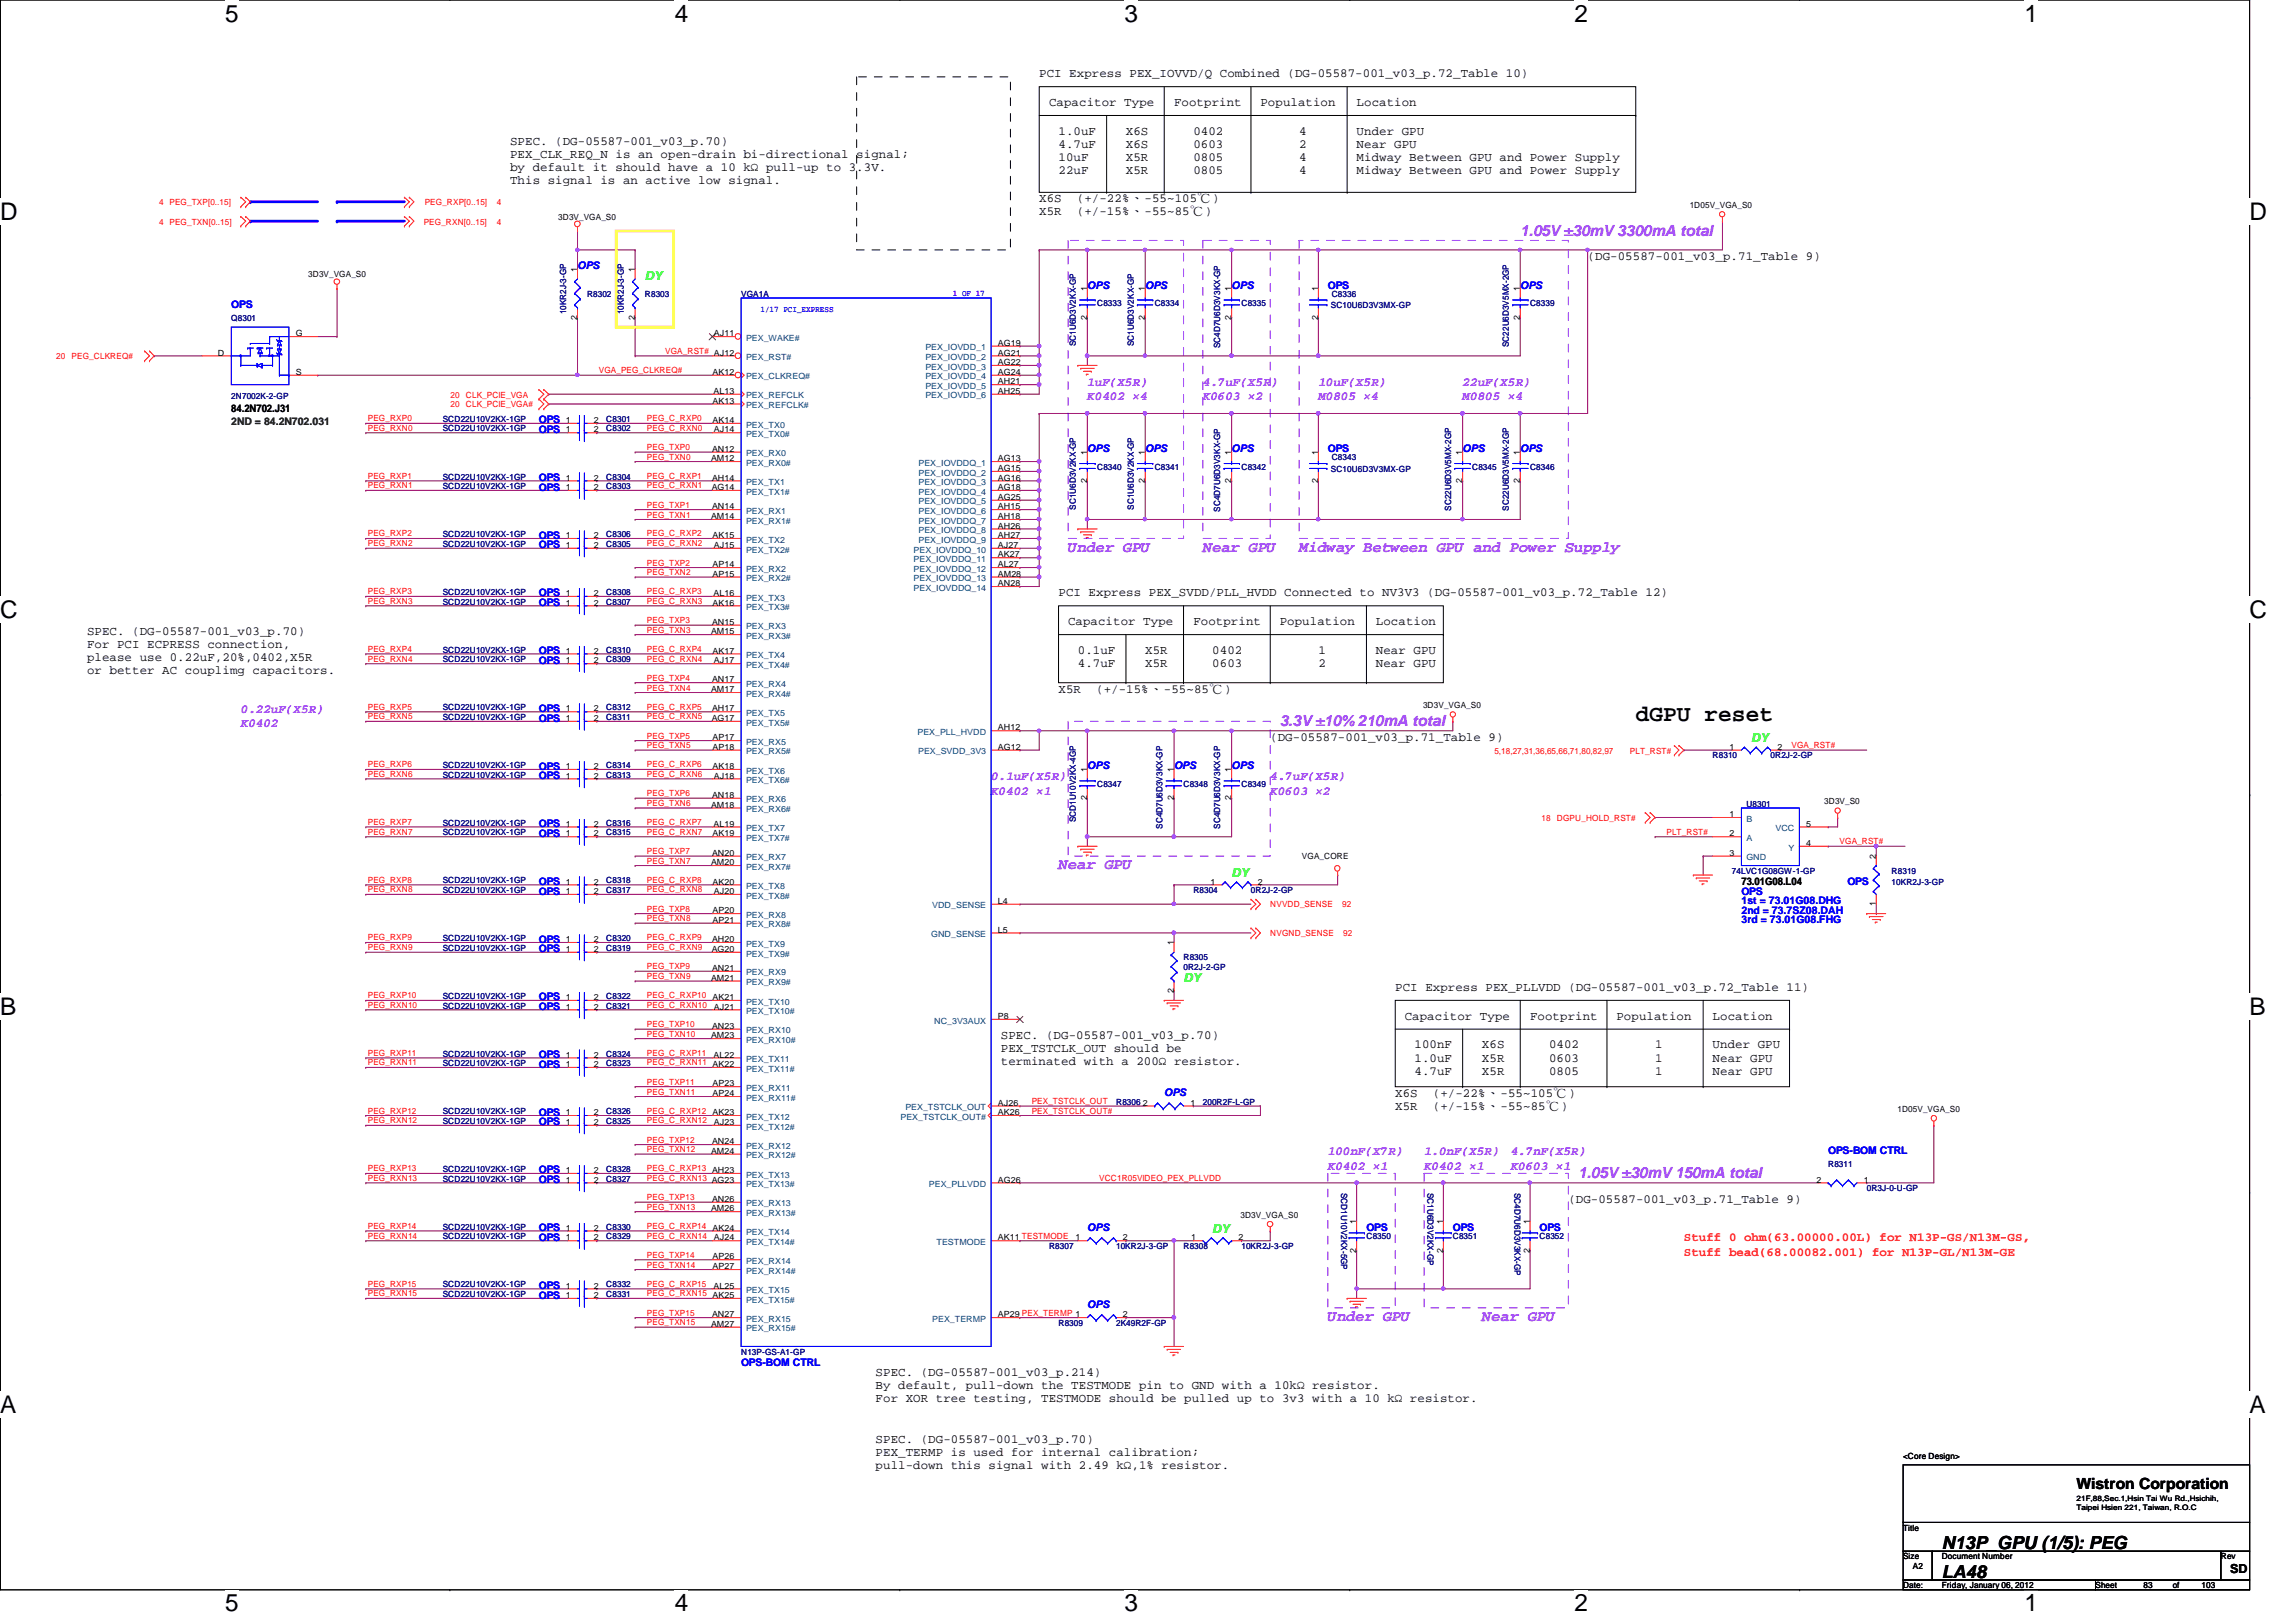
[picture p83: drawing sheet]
<svg xmlns="http://www.w3.org/2000/svg" width="297mm" height="210mm" viewBox="0 0 297 210" stroke-linecap="round" stroke-linejoin="round" font-family="sans-serif">
<defs><g id="words">
<g font-size="3.1">
<text x="29.1" y="2.8">5</text>
<text x="87.3" y="2.8">4</text>
<text x="145.5" y="2.8">3</text>
<text x="203.7" y="2.8">2</text>
<text x="261.9" y="2.8">1</text>
<text x="0" y="28.5">D</text>
<text x="291" y="28.5">D</text>
<text x="0" y="79.9">C</text>
<text x="291" y="79.9">C</text>
<text x="0" y="131.4">B</text>
<text x="291" y="131.4">B</text>
<text x="0" y="182.8">A</text>
<text x="291" y="182.8">A</text>
<text x="29.1" y="208.5">5</text>
<text x="87.3" y="208.5">4</text>
<text x="145.5" y="208.5">3</text>
<text x="203.7" y="208.5">2</text>
<text x="261.9" y="208.5">1</text>
</g>
<text font-size="3" x="211.6" y="93.3">dGPU reset</text>
<g font-size="2.3">
<text x="251.2" y="200.4">N13P_GPU (1/5): PEG</text>
<text x="251.2" y="204.2">LA48</text>
</g>
<g font-size="2" fill="#8000ff">
<text x="196.7" y="30.5">1.05V ±30mV 3300mA total</text>
<text x="138.2" y="71.4">Under GPU</text>
<text x="155.6" y="71.4">Near GPU</text>
<text x="168.1" y="71.4">Midway Between GPU and Power Supply</text>
<text x="165.6" y="94">3.3V ±10% 210mA total</text>
<text x="136.9" y="112.5">Near GPU</text>
<text x="204.2" y="152.4">1.05V ±30mV 150mA total</text>
<text x="171.8" y="170.9">Under GPU</text>
<text x="191.7" y="170.9">Near GPU</text>
</g>
<text font-size="2" x="268.6" y="192.7">Wistron Corporation</text>
<g font-size="1.6">
<text x="134.4" y="10">PCI Express PEX_IOVVD/Q Combined (DG-05587-001_v03_p.72_Table 10)</text>
<text x="135.7" y="13.7">Capacitor Type</text>
<text x="136.9" y="17.4">1.0uF</text>
<text x="145.7" y="17.4">X6S</text>
<text x="151.9" y="13.7">Footprint</text>
<text x="154.4" y="17.4">0402</text>
<text x="163.1" y="13.7">Population</text>
<text x="168.1" y="17.4">4</text>
<text x="175.5" y="17.4">Under GPU</text>
<text x="175.5" y="13.7">Location</text>
<text x="66" y="23.8">This signal is an active low signal.</text>
<text x="66" y="18.7">SPEC. (DG-05587-001_v03_p.70)</text>
<text x="66" y="20.4">PEX_CLK_REQ_N is an open-drain bi-directional signal;</text>
<text x="66" y="22.1">by default it should have a 10 kΩ pull-up to 3.3V.</text>
<text x="136.9" y="19.1">4.7uF</text>
<text x="136.9" y="20.8">10uF</text>
<text x="136.9" y="22.5">22uF</text>
<text x="145.7" y="19.1">X6S</text>
<text x="145.7" y="20.8">X5R</text>
<text x="145.7" y="22.5">X5R</text>
<text x="154.4" y="19.1">0603</text>
<text x="154.4" y="20.8">0805</text>
<text x="154.4" y="22.5">0805</text>
<text x="168.1" y="19.1">2</text>
<text x="168.1" y="20.8">4</text>
<text x="168.1" y="22.5">4</text>
<text x="175.5" y="19.1">Near GPU</text>
<text x="175.5" y="20.8">Midway Between GPU and Power Supply</text>
<text x="175.5" y="22.5">Midway Between GPU and Power Supply</text>
<text x="134.4" y="27.9">X5R</text>
<text x="134.4" y="26.2">X6S</text>
<text x="139.3" y="27.9">(+/-15%、-55~85℃)</text>
<text x="139.3" y="26.2">(+/-22%、-55~105℃)</text>
<text x="205.4" y="33.6">(DG-05587-001_v03_p.71_Table 9)</text>
<text x="136.9" y="77.2">PCI Express PEX_SVDD/PLL_HVDD Connected to NV3V3 (DG-05587-001_v03_p.72_Table 12)</text>
<text x="11.3" y="82.2">SPEC. (DG-05587-001_v03_p.70)</text>
<text x="11.3" y="83.9">For PCI ECPRESS connection,</text>
<text x="138.2" y="80.9">Capacitor Type</text>
<text x="154.4" y="80.9">Footprint</text>
<text x="165.6" y="80.9">Population</text>
<text x="178" y="80.9">Location</text>
<text x="11.3" y="85.6">please use 0.22uF,20%,0402,X5R</text>
<text x="11.3" y="87.2">or better AC couplimg capacitors.</text>
<text x="136.9" y="89.6">X5R</text>
<text x="139.4" y="84.7">0.1uF</text>
<text x="139.4" y="86.4">4.7uF</text>
<text x="141.8" y="89.6">(+/-15%、-55~85℃)</text>
<text x="148.2" y="84.7">X5R</text>
<text x="148.2" y="86.4">X5R</text>
<text x="156.8" y="84.7">0402</text>
<text x="156.8" y="86.4">0603</text>
<text x="170.6" y="84.7">1</text>
<text x="170.6" y="86.4">2</text>
<text x="178" y="84.7">Near GPU</text>
<text x="178" y="86.4">Near GPU</text>
<text x="164.3" y="95.8">(DG-05587-001_v03_p.71_Table 9)</text>
<text x="180.5" y="128.2">PCI Express PEX_PLLVDD (DG-05587-001_v03_p.72_Table 11)</text>
<text x="181.7" y="132">Capacitor Type</text>
<text x="197.9" y="132">Footprint</text>
<text x="209.1" y="132">Population</text>
<text x="221.6" y="132">Location</text>
<text x="129.5" y="134.5">SPEC. (DG-05587-001_v03_p.70)</text>
<text x="129.5" y="136.1">PEX_TSTCLK_OUT should be</text>
<text x="129.5" y="137.8">terminated with a 200Ω resistor.</text>
<text x="183" y="135.7">100nF</text>
<text x="183" y="137.4">1.0uF</text>
<text x="191.7" y="135.7">X6S</text>
<text x="191.7" y="137.4">X5R</text>
<text x="200.4" y="135.7">0402</text>
<text x="200.4" y="137.4">0603</text>
<text x="214.1" y="135.7">1</text>
<text x="214.1" y="137.4">1</text>
<text x="221.6" y="135.7">Under GPU</text>
<text x="221.6" y="137.4">Near GPU</text>
<text x="180.5" y="141.9">X6S</text>
<text x="180.5" y="143.6">X5R</text>
<text x="183" y="139.1">4.7uF</text>
<text x="185.4" y="141.9">(+/-22%、-55~105℃)</text>
<text x="185.4" y="143.6">(+/-15%、-55~85℃)</text>
<text x="191.7" y="139.1">X5R</text>
<text x="200.4" y="139.1">0805</text>
<text x="214.1" y="139.1">1</text>
<text x="221.6" y="139.1">Near GPU</text>
<text x="202.9" y="155.6">(DG-05587-001_v03_p.71_Table 9)</text>
<text x="113.3" y="178">SPEC. (DG-05587-001_v03_p.214)</text>
<text x="113.3" y="179.7">By default, pull-down the TESTMODE pin to GND with a 10kΩ resistor.</text>
<text x="113.3" y="181.4">For XOR tree testing, TESTMODE should be pulled up to 3v3 with a 10 kΩ resistor.</text>
<text x="113.3" y="186.7">SPEC. (DG-05587-001_v03_p.70)</text>
<text x="113.3" y="188.4">PEX_TERMP is used for internal calibration;</text>
<text x="113.3" y="190.1">pull-down this signal with 2.49 kΩ,1% resistor.</text>
<text x="288.5" y="203.5">SD</text>
</g>
<g font-size="1.6" fill="#0f0">
<text x="83.4" y="36.3">DY</text>
<text x="226.6" y="96">DY</text>
<text x="159.3" y="113.5">DY</text>
<text x="153.1" y="127.1">DY</text>
<text x="156.8" y="159.5">DY</text>
</g>
<g font-size="1.6" fill="#8000ff">
<text x="140.7" y="50">1uF(X5R)</text>
<text x="140.7" y="51.8">K0402 ×4</text>
<text x="155.6" y="50">4.7uF(X5R)</text>
<text x="155.6" y="51.8">K0603 ×2</text>
<text x="170.6" y="50">10uF(X5R)</text>
<text x="170.6" y="51.8">M0805 ×4</text>
<text x="189.2" y="50">22uF(X5R)</text>
<text x="189.2" y="51.8">M0805 ×4</text>
<text x="31.2" y="92.2">0.22uF(X5R)</text>
<text x="31.2" y="94.1">K0402</text>
<text x="128.2" y="101">0.1uF(X5R)</text>
<text x="164.3" y="101">4.7uF(X5R)</text>
<text x="128.2" y="102.8">K0402 ×1</text>
<text x="164.3" y="102.8">K0603 ×2</text>
<text x="171.8" y="149.5">100nF(X7R)</text>
<text x="184.2" y="149.5">1.0nF(X5R)</text>
<text x="195.4" y="149.5">4.7nF(X5R)</text>
<text x="171.8" y="151.4">K0402 ×1</text>
<text x="184.2" y="151.4">K0402 ×1</text>
<text x="195.4" y="151.4">K0603 ×1</text>
</g>
<g font-size="1.6" fill="#f00">
<text x="217.8" y="160.7">Stuff 0 ohm(63.00000.00L) for N13P-GS/N13M-GS,</text>
<text x="217.8" y="162.5">Stuff bead(68.00082.001) for N13P-GL/N13M-GE</text>
</g>
<g font-size="1.4" fill="#00f">
<text x="74.7" y="34.8">OPS</text>
<text x="29.9" y="39.8">OPS</text>
<text x="140.7" y="37.3">OPS</text>
<text x="148.2" y="37.3">OPS</text>
<text x="159.3" y="37.3">OPS</text>
<text x="171.8" y="37.4">OPS</text>
<text x="196.7" y="37.3">OPS</text>
<text x="69.7" y="54.8">OPS</text>
<text x="69.7" y="56">OPS</text>
<text x="140.7" y="58.5">OPS</text>
<text x="148.2" y="58.5">OPS</text>
<text x="159.3" y="58.5">OPS</text>
<text x="171.8" y="58.5">OPS</text>
<text x="189.2" y="58.5">OPS</text>
<text x="196.7" y="58.5">OPS</text>
<text x="69.7" y="62.3">OPS</text>
<text x="69.7" y="63.5">OPS</text>
<text x="69.7" y="71">OPS</text>
<text x="69.7" y="69.7">OPS</text>
<text x="69.7" y="77.2">OPS</text>
<text x="69.7" y="78.4">OPS</text>
<text x="69.7" y="85.9">OPS</text>
<text x="69.7" y="84.7">OPS</text>
<text x="69.7" y="93.4">OPS</text>
<text x="69.7" y="92.1">OPS</text>
<text x="69.7" y="99.6">OPS</text>
<text x="69.7" y="100.8">OPS</text>
<text x="140.7" y="99.6">OPS</text>
<text x="151.9" y="99.6">OPS</text>
<text x="159.3" y="99.6">OPS</text>
<text x="69.7" y="107.1">OPS</text>
<text x="69.7" y="108.3">OPS</text>
<text x="69.7" y="115.8">OPS</text>
<text x="69.7" y="114.5">OPS</text>
<text x="225.3" y="115.8">OPS</text>
<text x="225.3" y="119.5">3rd = 73.01G08.FHG</text>
<text x="225.3" y="117">1st = 73.01G08.DHG</text>
<text x="225.3" y="118.3">2nd = 73.7SZ08.DAH</text>
<text x="239" y="114.5">OPS</text>
<text x="69.7" y="123.2">OPS</text>
<text x="69.7" y="122">OPS</text>
<text x="69.7" y="130.7">OPS</text>
<text x="69.7" y="129.5">OPS</text>
<text x="69.7" y="136.9">OPS</text>
<text x="69.7" y="138.2">OPS</text>
<text x="150.6" y="141.9">OPS</text>
<text x="69.7" y="145.6">OPS</text>
<text x="69.7" y="144.4">OPS</text>
<text x="236.5" y="149.4">OPS-BOM CTRL</text>
<text x="69.7" y="151.8">OPS</text>
<text x="69.7" y="153.1">OPS</text>
<text x="69.7" y="160.6">OPS</text>
<text x="69.7" y="159.3">OPS</text>
<text x="140.7" y="159.3">OPS</text>
<text x="176.8" y="159.3">OPS</text>
<text x="188" y="159.3">OPS</text>
<text x="199.2" y="159.3">OPS</text>
<text x="69.7" y="166.8">OPS</text>
<text x="69.7" y="168.1">OPS</text>
<text x="140.7" y="169.2">OPS</text>
<text x="95.9" y="176.7">OPS-BOM CTRL</text>
</g>
<g font-size="1.4">
<text x="29.9" y="53.3">84.2N702.J31</text>
<text x="225.3" y="114.5">73.01G08.L04</text>
</g>
<text font-size="1.4" fill="#008000" x="29.9" y="55">2ND = 84.2N702.031</text>
<g font-size="1.1" fill="#f00">
<text x="20.6" y="29.1">4 PEG_TXN[0..15]</text>
<text x="20.6" y="26.6">4 PEG_TXP[0..15]</text>
<text x="54.8" y="29.1">PEG_RXN[0..15]</text>
<text x="54.9" y="26.6">PEG_RXP[0..15]</text>
<text x="64.3" y="29.1">4</text>
<text x="64.3" y="26.6">4</text>
<text x="7.3" y="46.5">20</text>
<text x="9.3" y="46.5">PEG_CLKREQ#</text>
<text x="86.1" y="45.8">VGA_RST# AJ12</text>
<text x="58.3" y="51.5">20</text>
<text x="58.3" y="52.7">20</text>
<text x="60.3" y="51.5">CLK_PCIE_VGA</text>
<text x="60.3" y="52.7">CLK_PCIE_VGA#</text>
<text x="77.5" y="48.3">VGA_PEG_CLKREQ#</text>
<text x="47.6" y="55.8">PEG_RXN0</text>
<text x="47.6" y="54.5">PEG_RXP0</text>
<text x="83.7" y="59.5">PEG_TXN0</text>
<text x="83.7" y="58.3">PEG_TXP0</text>
<text x="83.7" y="54.5">PEG_C_RXP0</text>
<text x="83.7" y="55.8">PEG_C_RXN0</text>
<text x="47.6" y="63.2">PEG_RXN1</text>
<text x="47.6" y="62">PEG_RXP1</text>
<text x="83.7" y="62">PEG_C_RXP1</text>
<text x="83.7" y="63.2">PEG_C_RXN1</text>
<text x="83.7" y="65.7">PEG_TXP1</text>
<text x="47.6" y="70.7">PEG_RXN2</text>
<text x="47.6" y="69.4">PEG_RXP2</text>
<text x="83.7" y="69.4">PEG_C_RXP2</text>
<text x="83.7" y="70.7">PEG_C_RXN2</text>
<text x="83.7" y="67">PEG_TXN1</text>
<text x="47.6" y="76.9">PEG_RXP3</text>
<text x="83.7" y="76.9">PEG_C_RXP3</text>
<text x="83.7" y="73.2">PEG_TXP2</text>
<text x="83.7" y="74.4">PEG_TXN2</text>
<text x="47.6" y="78.1">PEG_RXN3</text>
<text x="83.7" y="78.1">PEG_C_RXN3</text>
<text x="83.7" y="80.6">PEG_TXP3</text>
<text x="83.7" y="81.9">PEG_TXN3</text>
<text x="47.6" y="85.6">PEG_RXN4</text>
<text x="47.6" y="84.4">PEG_RXP4</text>
<text x="83.7" y="84.4">PEG_C_RXP4</text>
<text x="83.7" y="85.6">PEG_C_RXN4</text>
<text x="83.7" y="88.1">PEG_TXP4</text>
<text x="83.7" y="89.4">PEG_TXN4</text>
<text x="47.6" y="93.1">PEG_RXN5</text>
<text x="47.6" y="91.9">PEG_RXP5</text>
<text x="83.7" y="91.9">PEG_C_RXP5</text>
<text x="83.7" y="93.1">PEG_C_RXN5</text>
<text x="83.7" y="95.6">PEG_TXP5</text>
<text x="47.6" y="100.5">PEG_RXN6</text>
<text x="47.6" y="99.3">PEG_RXP6</text>
<text x="83.7" y="99.3">PEG_C_RXP6</text>
<text x="83.7" y="100.5">PEG_C_RXN6</text>
<text x="83.7" y="96.8">PEG_TXN5</text>
<text x="193.3" y="97.5">5,18,27,31,36,65,66,71,80,82,97</text>
<text x="210.9" y="97.5">PLT_RST#</text>
<text x="231.8" y="96.8">VGA_RST#</text>
<text x="47.6" y="106.8">PEG_RXP7</text>
<text x="83.7" y="106.8">PEG_C_RXP7</text>
<text x="83.7" y="103">PEG_TXP6</text>
<text x="83.7" y="104.3">PEG_TXN6</text>
<text x="199.4" y="106.2">18</text>
<text x="201.4" y="106.2">DGPU_HOLD_RST#</text>
<text x="47.6" y="108">PEG_RXN7</text>
<text x="83.7" y="108">PEG_C_RXN7</text>
<text x="83.7" y="110.5">PEG_TXP7</text>
<text x="83.7" y="111.8">PEG_TXN7</text>
<text x="215.6" y="108">PLT_RST#</text>
<text x="238" y="109.3">VGA_RST#</text>
<text x="47.6" y="115.5">PEG_RXN8</text>
<text x="47.6" y="114.3">PEG_RXP8</text>
<text x="83.7" y="114.3">PEG_C_RXP8</text>
<text x="83.7" y="115.5">PEG_C_RXN8</text>
<text x="83.7" y="119.2">PEG_TXN8</text>
<text x="83.7" y="118">PEG_TXP8</text>
<text x="164.3" y="117.4">NVVDD_SENSE</text>
<text x="173.6" y="117.4">92</text>
<text x="47.6" y="123">PEG_RXN9</text>
<text x="47.6" y="121.7">PEG_RXP9</text>
<text x="83.7" y="121.7">PEG_C_RXP9</text>
<text x="83.7" y="123">PEG_C_RXN9</text>
<text x="83.7" y="125.4">PEG_TXP9</text>
<text x="164.3" y="121.2">NVGND_SENSE</text>
<text x="173.8" y="121.2">92</text>
<text x="47.6" y="130.4">PEG_RXN10</text>
<text x="47.6" y="129.2">PEG_RXP10</text>
<text x="83.7" y="129.2">PEG_C_RXP10</text>
<text x="83.7" y="130.4">PEG_C_RXN10</text>
<text x="83.7" y="126.7">PEG_TXN9</text>
<text x="47.6" y="137.9">PEG_RXN11</text>
<text x="47.6" y="136.7">PEG_RXP11</text>
<text x="83.7" y="136.7">PEG_C_RXP11</text>
<text x="83.7" y="137.9">PEG_C_RXN11 AK22</text>
<text x="83.7" y="132.9">PEG_TXP10</text>
<text x="83.7" y="134.2">PEG_TXN10</text>
<text x="83.7" y="140.4">PEG_TXP11</text>
<text x="83.7" y="141.6">PEG_TXN11</text>
<text x="133.5" y="142.9">PEX_TSTCLK_OUT</text>
<text x="47.6" y="145.4">PEG_RXN12</text>
<text x="47.6" y="144.1">PEG_RXP12</text>
<text x="83.7" y="144.1">PEG_C_RXP12</text>
<text x="83.7" y="145.4">PEG_C_RXN12</text>
<text x="83.7" y="147.9">PEG_TXP12</text>
<text x="83.7" y="149.1">PEG_TXN12</text>
<text x="133.5" y="144.1">PEX_TSTCLK_OUT#</text>
<text x="47.6" y="152.8">PEG_RXN13</text>
<text x="47.6" y="151.6">PEG_RXP13</text>
<text x="83.7" y="151.6">PEG_C_RXP13 AH23</text>
<text x="83.7" y="152.8">PEG_C_RXN13 AG23</text>
<text x="83.7" y="155.3">PEG_TXP13</text>
<text x="142.2" y="152.8">VCC1R05VIDEO_PEX_PLLVDD</text>
<text x="47.6" y="160.3">PEG_RXN14</text>
<text x="47.6" y="159">PEG_RXP14</text>
<text x="83.7" y="159">PEG_C_RXP14</text>
<text x="83.7" y="160.3">PEG_C_RXN14</text>
<text x="83.7" y="156.5">PEG_TXN13</text>
<text x="47.6" y="167.8">PEG_RXN15</text>
<text x="47.6" y="166.5">PEG_RXP15</text>
<text x="83.7" y="167.8">PEG_C_RXN15 AK25</text>
<text x="83.7" y="166.5">PEG_C_RXP15</text>
<text x="83.7" y="164">PEG_TXN14</text>
<text x="83.7" y="162.8">PEG_TXP14</text>
<text x="83.7" y="170.3">PEG_TXP15</text>
<text x="83.7" y="171.5">PEG_TXN15</text>
</g>
<g font-size="1.1">
<text x="72.2" y="28.4">3D3V_VGA_S0</text>
<text x="218.6" y="27">1D05V_VGA_S0</text>
<text x="39.9" y="35.9">3D3V_VGA_S0</text>
<text x="74.7" y="35.2" transform="rotate(-90 74.7 35.2)">1</text>
<text x="82.1" y="35.2" transform="rotate(-90 82.1 35.2)">1</text>
<text x="74.7" y="41.4" transform="rotate(-90 74.7 41.4)">2</text>
<text x="82.1" y="41.4" transform="rotate(-90 82.1 41.4)">2</text>
<text x="140.6" y="41.4" transform="rotate(-90 140.6 41.4)">2</text>
<text x="140.6" y="37.7" transform="rotate(-90 140.6 37.7)">1</text>
<text x="148.1" y="41.4" transform="rotate(-90 148.1 41.4)">2</text>
<text x="148.1" y="37.7" transform="rotate(-90 148.1 37.7)">1</text>
<text x="159.3" y="41.4" transform="rotate(-90 159.3 41.4)">2</text>
<text x="159.3" y="37.7" transform="rotate(-90 159.3 37.7)">1</text>
<text x="170.5" y="41.4" transform="rotate(-90 170.5 41.4)">2</text>
<text x="170.5" y="37.7" transform="rotate(-90 170.5 37.7)">1</text>
<text x="196.6" y="41.4" transform="rotate(-90 196.6 41.4)">2</text>
<text x="196.6" y="37.7" transform="rotate(-90 196.6 37.7)">1</text>
<text x="28.2" y="46">D</text>
<text x="38.3" y="43.5">G</text>
<text x="92.4" y="43.5">AJ11</text>
<text x="129.1" y="47.2">AG22</text>
<text x="129.1" y="46">AG21</text>
<text x="129.1" y="44.7">AG19</text>
<text x="38.3" y="48.5">S</text>
<text x="92.2" y="52.2">AK13</text>
<text x="92.2" y="48.5">AK12</text>
<text x="92.3" y="51">AL13</text>
<text x="129.1" y="51">AH25</text>
<text x="129.1" y="49.7">AH21</text>
<text x="129.1" y="48.5">AG24</text>
<text x="73.2" y="54.7">1</text>
<text x="73.2" y="56">1</text>
<text x="76.8" y="54.7">2</text>
<text x="76.8" y="56">2</text>
<text x="92" y="59.7">AM12</text>
<text x="92.1" y="58.5">AN12</text>
<text x="92.2" y="54.7">AK14</text>
<text x="92.4" y="56">AJ14</text>
<text x="129.1" y="59.7">AG13</text>
<text x="140.6" y="58.8" transform="rotate(-90 140.6 58.8)">1</text>
<text x="148.1" y="58.8" transform="rotate(-90 148.1 58.8)">1</text>
<text x="159.3" y="58.8" transform="rotate(-90 159.3 58.8)">1</text>
<text x="170.5" y="58.8" transform="rotate(-90 170.5 58.8)">1</text>
<text x="189.2" y="58.8" transform="rotate(-90 189.2 58.8)">1</text>
<text x="196.6" y="58.8" transform="rotate(-90 196.6 58.8)">1</text>
<text x="73.2" y="62.2">1</text>
<text x="73.2" y="63.4">1</text>
<text x="76.8" y="62.2">2</text>
<text x="76.8" y="63.4">2</text>
<text x="92.1" y="63.4">AG14</text>
<text x="92.1" y="65.9">AN14</text>
<text x="92.1" y="62.2">AH14</text>
<text x="129.1" y="65.9">AH15</text>
<text x="129.1" y="64.7">AG25</text>
<text x="129.1" y="63.4">AG18</text>
<text x="129.1" y="62.2">AG16</text>
<text x="129.1" y="61">AG15</text>
<text x="140.6" y="62.5" transform="rotate(-90 140.6 62.5)">2</text>
<text x="148.1" y="62.5" transform="rotate(-90 148.1 62.5)">2</text>
<text x="159.3" y="62.5" transform="rotate(-90 159.3 62.5)">2</text>
<text x="170.5" y="62.5" transform="rotate(-90 170.5 62.5)">2</text>
<text x="189.2" y="62.5" transform="rotate(-90 189.2 62.5)">2</text>
<text x="196.6" y="62.5" transform="rotate(-90 196.6 62.5)">2</text>
<text x="73.2" y="70.9">1</text>
<text x="73.2" y="69.6">1</text>
<text x="76.8" y="70.9">2</text>
<text x="76.8" y="69.6">2</text>
<text x="92" y="67.2">AM14</text>
<text x="92.2" y="69.6">AK15</text>
<text x="92.4" y="70.9">AJ15</text>
<text x="129.1" y="70.9">AJ27</text>
<text x="129.1" y="69.6">AH27</text>
<text x="129.1" y="68.4">AH26</text>
<text x="129.1" y="67.2">AH18</text>
<text x="73.2" y="77.1">1</text>
<text x="76.8" y="77.1">2</text>
<text x="92.2" y="74.6">AP15</text>
<text x="92.2" y="73.4">AP14</text>
<text x="92.3" y="77.1">AL16</text>
<text x="129.1" y="75.9">AN28</text>
<text x="129.1" y="74.6">AM28</text>
<text x="129.1" y="73.4">AL27</text>
<text x="129.1" y="72.1">AK27</text>
<text x="73.2" y="78.4">1</text>
<text x="76.8" y="78.4">2</text>
<text x="92" y="82.1">AM15</text>
<text x="92.1" y="80.9">AN15</text>
<text x="92.2" y="78.4">AK16</text>
<text x="73.2" y="85.9">1</text>
<text x="73.2" y="84.6">1</text>
<text x="76.8" y="85.9">2</text>
<text x="76.8" y="84.6">2</text>
<text x="92" y="89.6">AM17</text>
<text x="92.1" y="88.3">AN17</text>
<text x="92.2" y="84.6">AK17</text>
<text x="92.4" y="85.9">AJ17</text>
<text x="73.2" y="93.3">1</text>
<text x="73.2" y="92.1">1</text>
<text x="76.8" y="93.3">2</text>
<text x="76.8" y="92.1">2</text>
<text x="92.1" y="93.3">AG17</text>
<text x="92.1" y="92.1">AH17</text>
<text x="92.2" y="95.8">AP17</text>
<text x="129.1" y="94.5">AH12</text>
<text x="184.1" y="91.7">3D3V_VGA_S0</text>
<text x="73.2" y="99.5">1</text>
<text x="73.2" y="100.8">1</text>
<text x="76.8" y="99.5">2</text>
<text x="76.8" y="100.8">2</text>
<text x="92.2" y="99.5">AK18</text>
<text x="92.2" y="97">AP18</text>
<text x="92.4" y="100.8">AJ18</text>
<text x="129.1" y="97">AG12</text>
<text x="140.6" y="99.9" transform="rotate(-90 140.6 99.9)">1</text>
<text x="151.8" y="99.9" transform="rotate(-90 151.8 99.9)">1</text>
<text x="159.3" y="99.9" transform="rotate(-90 159.3 99.9)">1</text>
<text x="223.8" y="97">1</text>
<text x="230" y="97">2</text>
<text x="73.2" y="107">1</text>
<text x="76.8" y="107">2</text>
<text x="92" y="104.5">AM18</text>
<text x="92.1" y="103.3">AN18</text>
<text x="92.3" y="107">AL19</text>
<text x="140.6" y="103.6" transform="rotate(-90 140.6 103.6)">2</text>
<text x="151.8" y="103.6" transform="rotate(-90 151.8 103.6)">2</text>
<text x="159.3" y="103.6" transform="rotate(-90 159.3 103.6)">2</text>
<text x="223.8" y="105.7">1</text>
<text x="233.7" y="107">5</text>
<text x="236" y="104.1">3D3V_S0</text>
<text x="73.2" y="108.2">1</text>
<text x="76.8" y="108.2">2</text>
<text x="92" y="112">AM20</text>
<text x="92.1" y="110.7">AN20</text>
<text x="92.2" y="108.2">AK19</text>
<text x="168.4" y="111.2">VGA_CORE</text>
<text x="223.8" y="108.2">2</text>
<text x="223.8" y="110.7">3</text>
<text x="233.7" y="109.5">4</text>
<text x="242.7" y="111.1" transform="rotate(-90 242.7 111.1)">2</text>
<text x="73.2" y="115.7">1</text>
<text x="73.2" y="114.5">1</text>
<text x="76.8" y="115.7">2</text>
<text x="76.8" y="114.5">2</text>
<text x="92.2" y="119.4">AP21</text>
<text x="92.2" y="118.2">AP20</text>
<text x="92.2" y="114.5">AK20</text>
<text x="92.4" y="115.7">AJ20</text>
<text x="129.1" y="117">L4</text>
<text x="156.6" y="114.5">1</text>
<text x="162.7" y="114.5">2</text>
<text x="242.7" y="117.3" transform="rotate(-90 242.7 117.3)">1</text>
<text x="73.2" y="123.2">1</text>
<text x="73.2" y="121.9">1</text>
<text x="76.8" y="123.2">2</text>
<text x="76.8" y="121.9">2</text>
<text x="92.1" y="123.2">AG20</text>
<text x="92.1" y="125.6">AN21</text>
<text x="92.1" y="121.9">AH20</text>
<text x="129.1" y="120.7">L5</text>
<text x="151.8" y="122.3" transform="rotate(-90 151.8 122.3)">1</text>
<text x="73.2" y="130.6">1</text>
<text x="73.2" y="129.4">1</text>
<text x="76.8" y="130.6">2</text>
<text x="76.8" y="129.4">2</text>
<text x="92" y="126.9">AM21</text>
<text x="92.2" y="129.4">AK21</text>
<text x="92.4" y="130.6">AJ21</text>
<text x="129.1" y="131.9">P8</text>
<text x="151.8" y="128.5" transform="rotate(-90 151.8 128.5)">2</text>
<text x="73.2" y="136.9">1</text>
<text x="76.8" y="136.9">2</text>
<text x="92" y="134.4">AM23</text>
<text x="92.1" y="133.1">AN23</text>
<text x="92.3" y="136.9">AL22</text>
<text x="73.2" y="138.1">1</text>
<text x="76.8" y="138.1">2</text>
<text x="92.2" y="141.9">AP24</text>
<text x="92.2" y="140.6">AP23</text>
<text x="129.1" y="143.1">AJ26</text>
<text x="147.9" y="143.1">2</text>
<text x="154" y="143.1">1</text>
<text x="245.5" y="143.9">1D05V_VGA_S0</text>
<text x="73.2" y="145.6">1</text>
<text x="73.2" y="144.3">1</text>
<text x="76.8" y="145.6">2</text>
<text x="76.8" y="144.3">2</text>
<text x="92" y="149.3">AM24</text>
<text x="92.1" y="148.1">AN24</text>
<text x="92.2" y="144.3">AK23</text>
<text x="92.4" y="145.6">AJ23</text>
<text x="129.1" y="144.3">AK26</text>
<text x="73.2" y="151.8">1</text>
<text x="73.2" y="153">1</text>
<text x="76.8" y="151.8">2</text>
<text x="76.8" y="153">2</text>
<text x="92.1" y="155.5">AN26</text>
<text x="129.1" y="153">AG26</text>
<text x="235" y="153">2</text>
<text x="241.1" y="153">1</text>
<text x="73.2" y="160.5">1</text>
<text x="73.2" y="159.3">1</text>
<text x="76.8" y="160.5">2</text>
<text x="76.8" y="159.3">2</text>
<text x="92" y="156.8">AM26</text>
<text x="92.2" y="159.3">AK24</text>
<text x="92.4" y="160.5">AJ24</text>
<text x="129.1" y="160.5">AK11 TESTMODE</text>
<text x="139.1" y="160.5">1</text>
<text x="145.3" y="160.5">2</text>
<text x="154.1" y="160.5">1</text>
<text x="160.2" y="160.5">2</text>
<text x="160.5" y="157.6">3D3V_VGA_S0</text>
<text x="175.5" y="158.4" transform="rotate(-90 175.5 158.4)">1</text>
<text x="186.7" y="158.4" transform="rotate(-90 186.7 158.4)">1</text>
<text x="197.9" y="158.4" transform="rotate(-90 197.9 158.4)">1</text>
<text x="73.2" y="168">1</text>
<text x="73.2" y="166.8">1</text>
<text x="76.8" y="168">2</text>
<text x="76.8" y="166.8">2</text>
<text x="92.2" y="164.3">AP27</text>
<text x="92.2" y="163">AP26</text>
<text x="92.3" y="166.8">AL25</text>
<text x="175.5" y="162.1" transform="rotate(-90 175.5 162.1)">2</text>
<text x="186.7" y="162.1" transform="rotate(-90 186.7 162.1)">2</text>
<text x="197.9" y="162.1" transform="rotate(-90 197.9 162.1)">2</text>
<text x="92" y="171.7">AM27</text>
<text x="92.1" y="170.5">AN27</text>
<text x="129.1" y="170.5">AP29 PEX_TERMP 1</text>
<text x="145.3" y="170.5">2</text>
<text x="246.2" y="188.8">&lt;Core Design&gt;</text>
<text x="246.2" y="198.1">Title</text>
<text x="246.2" y="201.8">Size</text>
<text x="247.5" y="203.1">A2</text>
<text x="251.2" y="201.8">Document Number</text>
<text x="287.3" y="201.8">Rev</text>
<text x="246.2" y="205.5">Date:</text>
<text x="251.2" y="205.5">Friday, January 06, 2012</text>
<text x="271.1" y="205.5">Sheet</text>
<text x="277.3" y="205.5">83</text>
<text x="281.1" y="205.5">of</text>
<text x="284.8" y="205.5">103</text>
</g>
<g font-size="1.1" fill="#000080">
<text x="29.9" y="41.5">Q8301</text>
<text x="73.2" y="40.7" transform="rotate(-90 73.2 40.7)">10KR2J-3-GP</text>
<text x="75.9" y="38.4">R8302</text>
<text x="80.7" y="40.7" transform="rotate(-90 80.7 40.7)">10KR2J-3-GP</text>
<text x="83.4" y="38.4">R8303</text>
<text x="95.9" y="38.4">VGA1A</text>
<text x="141.9" y="39.6">C8333</text>
<text x="149.4" y="39.6">C8334</text>
<text x="160.6" y="39.6">C8335</text>
<text x="172.2" y="39.9">SC10U6D3V3MX-GP</text>
<text x="172.3" y="38.4">C8336</text>
<text x="197.9" y="39.6">C8339</text>
<text x="139.2" y="44.8" transform="rotate(-90 139.2 44.8)">SC1U6D3V2KX-GP</text>
<text x="146.7" y="44.8" transform="rotate(-90 146.7 44.8)">SC1U6D3V2KX-GP</text>
<text x="157.9" y="45" transform="rotate(-90 157.9 45)">SC4D7U6D3V3KX-GP</text>
<text x="195.2" y="44.9" transform="rotate(-90 195.2 44.9)">SC22U6D3V5MX-2GP</text>
<text x="29.9" y="51.6">2N7002K-2-GP</text>
<text x="57.3" y="54.6">SCD22U10V2KX-1GP</text>
<text x="57.3" y="55.8">SCD22U10V2KX-1GP</text>
<text x="78.4" y="54.6">C8301</text>
<text x="78.4" y="55.8">C8302</text>
<text x="172.3" y="59.6">C8343</text>
<text x="57.3" y="62.1">SCD22U10V2KX-1GP</text>
<text x="57.3" y="63.3">SCD22U10V2KX-1GP</text>
<text x="78.4" y="62.1">C8304</text>
<text x="78.4" y="63.3">C8303</text>
<text x="139.2" y="66" transform="rotate(-90 139.2 66)">SC1U6D3V2KX-GP</text>
<text x="141.9" y="60.8">C8340</text>
<text x="146.7" y="66" transform="rotate(-90 146.7 66)">SC1U6D3V2KX-GP</text>
<text x="149.4" y="60.8">C8341</text>
<text x="160.6" y="60.8">C8342</text>
<text x="172.2" y="61">SC10U6D3V3MX-GP</text>
<text x="190.5" y="60.8">C8345</text>
<text x="197.9" y="60.8">C8346</text>
<text x="57.3" y="70.7">SCD22U10V2KX-1GP</text>
<text x="57.3" y="69.5">SCD22U10V2KX-1GP</text>
<text x="78.4" y="70.7">C8305</text>
<text x="78.4" y="69.5">C8306</text>
<text x="157.9" y="66.2" transform="rotate(-90 157.9 66.2)">SC4D7U6D3V3KX-GP</text>
<text x="187.7" y="66.1" transform="rotate(-90 187.7 66.1)">SC22U6D3V5MX-2GP</text>
<text x="195.2" y="66.1" transform="rotate(-90 195.2 66.1)">SC22U6D3V5MX-2GP</text>
<text x="57.3" y="77">SCD22U10V2KX-1GP</text>
<text x="78.4" y="77">C8308</text>
<text x="57.3" y="78.2">SCD22U10V2KX-1GP</text>
<text x="78.4" y="78.2">C8307</text>
<text x="57.3" y="85.7">SCD22U10V2KX-1GP</text>
<text x="57.3" y="84.5">SCD22U10V2KX-1GP</text>
<text x="78.4" y="85.7">C8309</text>
<text x="78.4" y="84.5">C8310</text>
<text x="57.3" y="93.2">SCD22U10V2KX-1GP</text>
<text x="57.3" y="91.9">SCD22U10V2KX-1GP</text>
<text x="78.4" y="93.2">C8311</text>
<text x="78.4" y="91.9">C8312</text>
<text x="57.3" y="99.4">SCD22U10V2KX-1GP</text>
<text x="57.3" y="100.6">SCD22U10V2KX-1GP</text>
<text x="78.4" y="99.4">C8314</text>
<text x="78.4" y="100.6">C8313</text>
<text x="141.9" y="101.9">C8347</text>
<text x="153.1" y="101.9">C8348</text>
<text x="160.6" y="101.9">C8349</text>
<text x="221.6" y="98.1">R8310</text>
<text x="229.1" y="98.1">0R2J-2-GP</text>
<text x="57.3" y="106.8">SCD22U10V2KX-1GP</text>
<text x="78.4" y="106.8">C8316</text>
<text x="139.2" y="106.4" transform="rotate(-90 139.2 106.4)">SCD1U10V2KX-4GP</text>
<text x="150.4" y="107.3" transform="rotate(-90 150.4 107.3)">SC4D7U6D3V3KX-GP</text>
<text x="157.9" y="107.3" transform="rotate(-90 157.9 107.3)">SC4D7U6D3V3KX-GP</text>
<text x="225.9" y="104.5">U8301</text>
<text x="57.3" y="108.1">SCD22U10V2KX-1GP</text>
<text x="78.4" y="108.1">C8315</text>
<text x="224.1" y="113.1">74LVC1G08GW-1-GP</text>
<text x="244.7" y="113.1">R8319</text>
<text x="57.3" y="115.6">SCD22U10V2KX-1GP</text>
<text x="57.3" y="114.3">SCD22U10V2KX-1GP</text>
<text x="78.4" y="115.6">C8317</text>
<text x="78.4" y="114.3">C8318</text>
<text x="154.4" y="115.6">R8304</text>
<text x="161.8" y="115.6">0R2J-2-GP</text>
<text x="244.7" y="114.6">10KR2J-3-GP</text>
<text x="57.3" y="123">SCD22U10V2KX-1GP</text>
<text x="57.3" y="121.8">SCD22U10V2KX-1GP</text>
<text x="78.4" y="123">C8319</text>
<text x="78.4" y="121.8">C8320</text>
<text x="153.1" y="124.3">R8305</text>
<text x="153.1" y="125.5">0R2J-2-GP</text>
<text x="57.3" y="130.5">SCD22U10V2KX-1GP</text>
<text x="57.3" y="129.2">SCD22U10V2KX-1GP</text>
<text x="78.4" y="130.5">C8321</text>
<text x="78.4" y="129.2">C8322</text>
<text x="57.3" y="138">SCD22U10V2KX-1GP</text>
<text x="57.3" y="136.7">SCD22U10V2KX-1GP</text>
<text x="78.4" y="138">C8323</text>
<text x="78.4" y="136.7">C8324</text>
<text x="144.4" y="143">R8306</text>
<text x="155.6" y="143">200R2F-L-GP</text>
<text x="57.3" y="145.4">SCD22U10V2KX-1GP</text>
<text x="57.3" y="144.2">SCD22U10V2KX-1GP</text>
<text x="78.4" y="145.4">C8325</text>
<text x="78.4" y="144.2">C8326</text>
<text x="57.3" y="151.6">SCD22U10V2KX-1GP</text>
<text x="57.3" y="152.9">SCD22U10V2KX-1GP</text>
<text x="78.4" y="151.6">C8328</text>
<text x="78.4" y="152.9">C8327</text>
<text x="173.5" y="154.3" transform="rotate(90 173.5 154.3)">SCD1U10V2KX-5GP</text>
<text x="184.7" y="154.3" transform="rotate(90 184.7 154.3)">SC1U6D3V2KX-GP</text>
<text x="195.9" y="154.3" transform="rotate(90 195.9 154.3)">SC4D7U6D3V3KX-GP</text>
<text x="236.5" y="151">R8311</text>
<text x="241.5" y="154.1">0R3J-0-U-GP</text>
<text x="57.3" y="160.4">SCD22U10V2KX-1GP</text>
<text x="57.3" y="159.1">SCD22U10V2KX-1GP</text>
<text x="78.4" y="160.4">C8329</text>
<text x="78.4" y="159.1">C8330</text>
<text x="135.7" y="161.6">R8307</text>
<text x="144.4" y="161.6">10KR2J-3-GP</text>
<text x="153.1" y="161.6">R8308</text>
<text x="160.6" y="161.6">10KR2J-3-GP</text>
<text x="176.8" y="160.4">C8350</text>
<text x="188" y="160.4">C8351</text>
<text x="199.2" y="160.4">C8352</text>
<text x="57.3" y="167.9">SCD22U10V2KX-1GP</text>
<text x="57.3" y="166.6">SCD22U10V2KX-1GP</text>
<text x="78.4" y="167.9">C8331</text>
<text x="78.4" y="166.6">C8332</text>
<text x="136.9" y="171.6">R8309</text>
<text x="144.4" y="171.6">2K49R2F-GP</text>
<text x="95.9" y="175.3">N13P-GS-A1-GP</text>
</g>
<g font-size="1.1" fill="#00f">
<text x="98.4" y="40.4">1/17 PCI_EXPRESS</text>
<text x="123.3" y="38.3">1 OF 17</text>
</g>
<g font-size="1.1" fill="#004080">
<text x="96.5" y="46.6">PEX_RST#</text>
<text x="96.5" y="44.1">PEX_WAKE#</text>
<text x="119.7" y="47.8">PEX_IOVDD_3</text>
<text x="119.7" y="46.6">PEX_IOVDD_2</text>
<text x="119.7" y="45.3">PEX_IOVDD_1</text>
<text x="96.5" y="52.8">PEX_REFCLK#</text>
<text x="96.5" y="51.6">PEX_REFCLK</text>
<text x="96.5" y="49.1">PEX_CLKREQ#</text>
<text x="119.7" y="51.6">PEX_IOVDD_6</text>
<text x="119.7" y="50.3">PEX_IOVDD_5</text>
<text x="119.7" y="49.1">PEX_IOVDD_4</text>
<text x="96.5" y="59.1">PEX_RX0</text>
<text x="96.5" y="56.6">PEX_TX0#</text>
<text x="96.5" y="55.3">PEX_TX0</text>
<text x="96.5" y="64">PEX_TX1#</text>
<text x="96.5" y="62.8">PEX_TX1</text>
<text x="96.5" y="60.3">PEX_RX0#</text>
<text x="118.8" y="65.3">PEX_IOVDDQ_5</text>
<text x="118.8" y="64">PEX_IOVDDQ_4</text>
<text x="118.8" y="62.8">PEX_IOVDDQ_3</text>
<text x="118.8" y="61.6">PEX_IOVDDQ_2</text>
<text x="118.8" y="60.3">PEX_IOVDDQ_1</text>
<text x="96.5" y="71.5">PEX_TX2#</text>
<text x="96.5" y="70.2">PEX_TX2</text>
<text x="96.5" y="67.8">PEX_RX1#</text>
<text x="96.5" y="66.5">PEX_RX1</text>
<text x="118.2" y="71.5">PEX_IOVDDQ_10</text>
<text x="118.8" y="70.2">PEX_IOVDDQ_9</text>
<text x="118.8" y="69">PEX_IOVDDQ_8</text>
<text x="118.8" y="67.8">PEX_IOVDDQ_7</text>
<text x="118.8" y="66.5">PEX_IOVDDQ_6</text>
<text x="96.5" y="77.7">PEX_TX3</text>
<text x="96.5" y="75.2">PEX_RX2#</text>
<text x="96.5" y="74">PEX_RX2</text>
<text x="118.2" y="76.5">PEX_IOVDDQ_14</text>
<text x="118.2" y="75.2">PEX_IOVDDQ_13</text>
<text x="118.2" y="74">PEX_IOVDDQ_12</text>
<text x="118.2" y="72.7">PEX_IOVDDQ_11</text>
<text x="96.5" y="82.7">PEX_RX3#</text>
<text x="96.5" y="81.4">PEX_RX3</text>
<text x="96.5" y="79">PEX_TX3#</text>
<text x="96.5" y="88.9">PEX_RX4</text>
<text x="96.5" y="86.4">PEX_TX4#</text>
<text x="96.5" y="85.2">PEX_TX4</text>
<text x="96.5" y="93.9">PEX_TX5#</text>
<text x="96.5" y="92.7">PEX_TX5</text>
<text x="96.5" y="90.2">PEX_RX4#</text>
<text x="118.7" y="95.1">PEX_PLL_HVDD</text>
<text x="96.5" y="101.3">PEX_TX6#</text>
<text x="96.5" y="100.1">PEX_TX6</text>
<text x="96.5" y="97.6">PEX_RX5#</text>
<text x="96.5" y="96.4">PEX_RX5</text>
<text x="118.8" y="97.6">PEX_SVDD_3V3</text>
<text x="96.5" y="107.6">PEX_TX7</text>
<text x="96.5" y="105.1">PEX_RX6#</text>
<text x="96.5" y="103.8">PEX_RX6</text>
<text x="225.9" y="106.3">B</text>
<text x="229.7" y="107.6">VCC</text>
<text x="96.5" y="112.6">PEX_RX7#</text>
<text x="96.5" y="111.3">PEX_RX7</text>
<text x="96.5" y="108.8">PEX_TX7#</text>
<text x="225.9" y="108.8">A</text>
<text x="225.9" y="111.3">GND</text>
<text x="231.4" y="110.1">Y</text>
<text x="96.5" y="118.8">PEX_RX8</text>
<text x="96.5" y="116.3">PEX_TX8#</text>
<text x="96.5" y="115.1">PEX_TX8</text>
<text x="120.6" y="117.6">VDD_SENSE</text>
<text x="96.5" y="123.8">PEX_TX9#</text>
<text x="96.5" y="122.5">PEX_TX9</text>
<text x="96.5" y="120">PEX_RX8#</text>
<text x="120.5" y="121.3">GND_SENSE</text>
<text x="96.5" y="131.2">PEX_TX10#</text>
<text x="96.5" y="130">PEX_TX10</text>
<text x="96.5" y="127.5">PEX_RX9#</text>
<text x="96.5" y="126.2">PEX_RX9</text>
<text x="96.5" y="137.5">PEX_TX11</text>
<text x="96.5" y="135">PEX_RX10#</text>
<text x="96.5" y="133.7">PEX_RX10</text>
<text x="120.9" y="132.5">NC_3V3AUX</text>
<text x="96.5" y="142.5">PEX_RX11#</text>
<text x="96.5" y="141.2">PEX_RX11</text>
<text x="96.5" y="138.7">PEX_TX11#</text>
<text x="117.1" y="143.7">PEX_TSTCLK_OUT</text>
<text x="96.5" y="149.9">PEX_RX12#</text>
<text x="96.5" y="148.7">PEX_RX12</text>
<text x="96.5" y="146.2">PEX_TX12#</text>
<text x="96.5" y="144.9">PEX_TX12</text>
<text x="116.5" y="144.9">PEX_TSTCLK_OUT#</text>
<text x="96.5" y="153.6">PEX_TX13#</text>
<text x="96.5" y="152.4">PEX_TX13</text>
<text x="120.2" y="153.6">PEX_PLLVDD</text>
<text x="96.5" y="161.1">PEX_TX14#</text>
<text x="96.5" y="159.9">PEX_TX14</text>
<text x="96.5" y="157.4">PEX_RX13#</text>
<text x="96.5" y="156.1">PEX_RX13</text>
<text x="121.2" y="161.1">TESTMODE</text>
<text x="96.5" y="167.3">PEX_TX15</text>
<text x="96.5" y="164.8">PEX_RX14#</text>
<text x="96.5" y="163.6">PEX_RX14</text>
<text x="96.5" y="172.3">PEX_RX15#</text>
<text x="96.5" y="171.1">PEX_RX15</text>
<text x="96.5" y="168.6">PEX_TX15#</text>
<text x="120.6" y="171.1">PEX_TERMP</text>
</g>
<g font-size="1">
<text x="268.6" y="194.2">21F,88,Sec.1,Hsin Tai Wu Rd.,Hsichih,</text>
<text x="268.6" y="195.4">Taipei Hsien 221, Taiwan, R.O.C</text>
</g>
</g></defs>
<path d="M0 0h291v205.7h-291z" fill="none" stroke="#000" stroke-width=".13"/>
<g fill="#fff">
<path d="M29.1 0h1.8v3.5h-1.8z"/>
<path d="M29.1 205.7h1.8v3.5h-1.8z"/>
</g>
<path d="M58.2 0h.1M58.2 205.7h.1" fill="none" stroke="#000" stroke-width=".13"/>
<g fill="#fff">
<path d="M87.3 0h1.7v3.5h-1.7z"/>
<path d="M87.3 205.7h1.7v3.5h-1.7z"/>
</g>
<path d="M116.4 0h.1M116.4 205.7h.1" fill="none" stroke="#000" stroke-width=".13"/>
<g fill="#fff">
<path d="M145.5 0h1.7v3.5h-1.7z"/>
<path d="M145.5 205.7h1.7v3.5h-1.7z"/>
</g>
<path d="M174.6 0h.1M174.6 205.7h.1" fill="none" stroke="#000" stroke-width=".13"/>
<g fill="#fff">
<path d="M203.7 0h1.7v3.5h-1.7z"/>
<path d="M203.7 205.7h1.7v3.5h-1.7z"/>
</g>
<path d="M232.8 0h.1M232.8 205.7h.1" fill="none" stroke="#000" stroke-width=".13"/>
<g fill="#fff">
<path d="M261.9 0h1.7v3.5h-1.7z"/>
<path d="M261.9 205.7h1.7v3.5h-1.7z"/>
<path d="M0 25.7h2.3v3.5h-2.3z"/>
<path d="M291 25.7h2.3v3.5h-2.3z"/>
<path d="M0 77.1h2.3v3.5h-2.3z"/>
<path d="M291 77.1h2.3v3.5h-2.3z"/>
</g>
<path d="M0 51.4h.1M291 51.4h.1" fill="none" stroke="#000" stroke-width=".13"/>
<g fill="#fff">
<path d="M0 128.6h2.1v3.4h-2.1z"/>
<path d="M291 128.6h2.1v3.4h-2.1z"/>
</g>
<path d="M0 102.9h.1M291 102.9h.1" fill="none" stroke="#000" stroke-width=".13"/>
<g fill="#fff">
<path d="M0 180h2.1v3.5h-2.1z"/>
<path d="M291 180h2.1v3.5h-2.1z"/>
</g>
<path d="M0 154.3h.1M291 154.3h.1" fill="none" stroke="#000" stroke-width=".13"/>
<path d="M74.7 29.9h.1M74.7 29.9v2.4M19.9 46.1h.1M19.9 46.1h6.3M74.7 48.6h.1M74.7 48.6h17.5M82.2 46.1h.1M82.2 46.1h10M131.9 72.2h.1M131.9 72.2h2.5" fill="none" stroke="#800040" stroke-width=".13"/>
<path d="M74.5 48.4h.3l.1 .1-.1 .2h-.1h-.2z" fill-rule="evenodd" fill="#f0f"/>
<path d="M74.5 48.4h.3l.1 .1-.1 .2h-.1h-.2z" fill="none" stroke="#f0f" stroke-width=".13"/>
<path d="M32.4 28.6h8.7" fill="none" stroke="#00f" stroke-width=".34"/>
<circle cx="32.4" cy="28.6" r=".17" fill="#00f"/>
<path d="M32.4 26.1h8.7" fill="none" stroke="#00f" stroke-width=".34"/>
<circle cx="32.4" cy="26.1" r=".17" fill="#00f"/>
<path d="M74.7 32.3h.1M74.7 32.3v2.5" fill="none" stroke="#800040" stroke-width=".13"/>
<path d="M43.6 26.1h8.7" fill="none" stroke="#00f" stroke-width=".34"/>
<circle cx="43.6" cy="26.1" r=".17" fill="#00f"/>
<path d="M43.6 28.6h8.7" fill="none" stroke="#00f" stroke-width=".34"/>
<circle cx="43.6" cy="28.6" r=".17" fill="#00f"/>
<path d="M74.7 32.3h.1M74.7 32.3h7.5" fill="none" stroke="#800040" stroke-width=".13"/>
<path d="M74.5 32.2h.3l.1 .1-.1 .2-.1 .1-.2-.1z" fill-rule="evenodd" fill="#f0f"/>
<path d="M74.5 32.2h.3l.1 .1-.1 .2-.1 .1-.2-.1z" fill="none" stroke="#f0f" stroke-width=".13"/>
<path d="M82.2 32.3h.1M82.2 32.3v2.5M41.1 48.6h.1M74.7 41.1h.1M74.7 41.1v7.5h-33.6M82.2 41.1h.1M82.2 41.1v5M131.9 160.6h.1M131.9 160.6h7.5M151.9 170.5h.1M151.9 170.5v3.7" fill="none" stroke="#800040" stroke-width=".13"/>
<path d="M151.7 170.3h.3l.1 .2-.1 .2h-.2h-.1z" fill-rule="evenodd" fill="#f0f"/>
<path d="M151.7 170.3h.3l.1 .2-.1 .2h-.2h-.1z" fill="none" stroke="#f0f" stroke-width=".13"/>
<path d="M134.4 59.7h.1M134.4 59.7v1.3M131.9 153.1h.1M131.9 153.1h43.6M131.9 170.5h.1M131.9 170.5h7.5M145.7 160.6h.1M145.7 170.5h.1M145.7 160.6h6.2M145.7 170.5h6.2" fill="none" stroke="#800040" stroke-width=".13"/>
<path d="M134.3 59.5h.3l.1 .2-.1 .2h-.2h-.1z" fill-rule="evenodd" fill="#f0f"/>
<path d="M134.3 59.5h.3l.1 .2-.1 .2h-.2h-.1z" fill="none" stroke="#f0f" stroke-width=".13"/>
<path d="M134.4 74.7h.1M134.4 73.4h.1M134.4 73.4v2.5" fill="none" stroke="#800040" stroke-width=".13"/>
<path d="M134.3 74.5h.3l.1 .1-.1 .2-.2 .1-.1-.1z" fill-rule="evenodd" fill="#f0f"/>
<path d="M134.3 74.5h.3l.1 .1-.1 .2-.2 .1-.1-.1z" fill="none" stroke="#f0f" stroke-width=".13"/>
<path d="M134.3 73.3h.3l.1 .1-.1 .1-.2 .1-.1-.1z" fill-rule="evenodd" fill="#f0f"/>
<path d="M134.3 73.3h.3l.1 .1-.1 .1-.2 .1-.1-.1z" fill="none" stroke="#f0f" stroke-width=".13"/>
<path d="M134.4 72.2h.1M134.4 72.2v1.2" fill="none" stroke="#800040" stroke-width=".13"/>
<path d="M134.3 72h.3l.1 .1-.1 .2-.2 .1-.1-.1z" fill-rule="evenodd" fill="#f0f"/>
<path d="M134.3 72h.3l.1 .1-.1 .2-.2 .1-.1-.1z" fill="none" stroke="#f0f" stroke-width=".13"/>
<path d="M131.9 63.5h.1M131.9 63.5h2.5M134.4 63.5h.1M134.4 63.5v1.2" fill="none" stroke="#800040" stroke-width=".13"/>
<path d="M134.3 63.3h.3l.1 .2-.1 .1-.2 .1-.1-.1z" fill-rule="evenodd" fill="#f0f"/>
<path d="M134.3 63.3h.3l.1 .2-.1 .1-.2 .1-.1-.1z" fill="none" stroke="#f0f" stroke-width=".13"/>
<path d="M131.9 75.9h.1M131.9 67.2h.1M131.9 75.9h2.5M131.9 67.2h2.5M134.4 67.2h.1M134.4 67.2v1.3" fill="none" stroke="#800040" stroke-width=".13"/>
<path d="M134.3 67h.3l.1 .2-.1 .1-.2 .1-.1-.1z" fill-rule="evenodd" fill="#f0f"/>
<path d="M134.3 67h.3l.1 .2-.1 .1-.2 .1-.1-.1z" fill="none" stroke="#f0f" stroke-width=".13"/>
<path d="M131.9 71h.1M131.9 62.2h.1M131.9 71h2.5M131.9 62.2h2.5M134.4 61h.1M134.4 62.2h.1M134.4 61v2.5" fill="none" stroke="#800040" stroke-width=".13"/>
<path d="M134.3 62h.3l.1 .2-.1 .2h-.2h-.1z" fill-rule="evenodd" fill="#f0f"/>
<path d="M134.3 62h.3l.1 .2-.1 .2h-.2h-.1z" fill="none" stroke="#f0f" stroke-width=".13"/>
<path d="M131.9 74.7h.1M131.9 66h.1M131.9 74.7h2.5M131.9 66h2.5M134.4 66h.1M134.4 66v1.2" fill="none" stroke="#800040" stroke-width=".13"/>
<path d="M134.3 65.8h.3l.1 .1-.1 .2-.2 .1-.1-.1z" fill-rule="evenodd" fill="#f0f"/>
<path d="M134.3 65.8h.3l.1 .1-.1 .2-.2 .1-.1-.1z" fill="none" stroke="#f0f" stroke-width=".13"/>
<path d="M131.9 69.7h.1M131.9 69.7h2.5M134.4 69.7h.1M134.4 69.7v1.3" fill="none" stroke="#800040" stroke-width=".13"/>
<path d="M134.3 69.5h.3l.1 .2-.1 .1-.2 .1-.1-.1z" fill-rule="evenodd" fill="#f0f"/>
<path d="M134.3 69.5h.3l.1 .2-.1 .1-.2 .1-.1-.1z" fill="none" stroke="#f0f" stroke-width=".13"/>
<path d="M131.9 73.4h.1M131.9 61h.1M131.9 73.4h2.5M131.9 61h2.5" fill="none" stroke="#800040" stroke-width=".13"/>
<path d="M134.3 60.8h.3l.1 .2-.1 .1-.2 .1-.1-.1z" fill-rule="evenodd" fill="#f0f"/>
<path d="M134.3 60.8h.3l.1 .2-.1 .1-.2 .1-.1-.1z" fill="none" stroke="#f0f" stroke-width=".13"/>
<path d="M131.9 64.7h.1M131.9 64.7h2.5M134.4 64.7h.1M134.4 64.7v1.3" fill="none" stroke="#800040" stroke-width=".13"/>
<path d="M134.3 64.5h.3l.1 .2-.1 .2h-.2h-.1z" fill-rule="evenodd" fill="#f0f"/>
<path d="M134.3 64.5h.3l.1 .2-.1 .2h-.2h-.1z" fill="none" stroke="#f0f" stroke-width=".13"/>
<path d="M131.9 68.5h.1M131.9 68.5h2.5M134.4 68.5h.1M134.4 68.5v1.2" fill="none" stroke="#800040" stroke-width=".13"/>
<path d="M134.3 68.3h.3l.1 .1-.1 .2-.2 .1-.1-.1z" fill-rule="evenodd" fill="#f0f"/>
<path d="M134.3 68.3h.3l.1 .1-.1 .2-.2 .1-.1-.1z" fill="none" stroke="#f0f" stroke-width=".13"/>
<g fill="none" stroke="#800040" stroke-width=".13">
<path d="M134.4 32.3h.1M134.4 32.3v12.5M131.9 59.7h.1M131.9 49.8h.1M131.9 48.6h.1M131.9 46.1h.1M131.9 47.3h.1M131.9 59.7h2.5M131.9 48.6h2.5M131.9 46.1h2.5M131.9 47.3h2.5M134.4 48.6h.1"/>
<path d="M134.4 48.6v1.2h-2.5"/>
</g>
<path d="M134.3 48.4h.3l.1 .1-.1 .2h-.2h-.1z" fill-rule="evenodd" fill="#f0f"/>
<path d="M134.3 48.4h.3l.1 .1-.1 .2h-.2h-.1z" fill="none" stroke="#f0f" stroke-width=".13"/>
<path d="M131.9 44.8h.1M131.9 44.8h2.5M134.4 47.3h.1M134.4 47.3v1.3" fill="none" stroke="#800040" stroke-width=".13"/>
<path d="M134.3 47.1h.3l.1 .1-.1 .2-.2 .1-.1-.1z" fill-rule="evenodd" fill="#f0f"/>
<path d="M134.3 47.1h.3l.1 .1-.1 .2-.2 .1-.1-.1z" fill="none" stroke="#f0f" stroke-width=".13"/>
<path d="M134.4 46.1h.1M134.4 46.1v1.2" fill="none" stroke="#800040" stroke-width=".13"/>
<path d="M134.3 45.9h.3l.1 .1-.1 .2-.2 .1-.1-.1z" fill-rule="evenodd" fill="#f0f"/>
<path d="M134.3 45.9h.3l.1 .1-.1 .2-.2 .1-.1-.1z" fill="none" stroke="#f0f" stroke-width=".13"/>
<path d="M134.4 44.8h.1M134.4 44.8v1.3" fill="none" stroke="#800040" stroke-width=".13"/>
<path d="M134.3 44.6h.3l.1 .2-.1 .1-.2 .1-.1-.1z" fill-rule="evenodd" fill="#f0f"/>
<path d="M134.3 44.6h.3l.1 .2-.1 .1-.2 .1-.1-.1z" fill="none" stroke="#f0f" stroke-width=".13"/>
<path d="M131.9 117h.1M131.9 117h20M163.1 114.5h.1M163.1 114.5h10M151.9 128.2h.1M151.9 120.7h.1M151.9 128.2v1.3M151.9 120.7h9.9" fill="none" stroke="#800040" stroke-width=".13"/>
<path d="M151.7 120.5h.3l.1 .2-.1 .2h-.2h-.1z" fill-rule="evenodd" fill="#f0f"/>
<path d="M151.7 120.5h.3l.1 .2-.1 .2h-.2h-.1z" fill="none" stroke="#f0f" stroke-width=".13"/>
<path d="M151.9 114.5h.1M151.9 117h.1M151.9 114.5h4.9M151.9 117h9.9M173.1 113.2h.1M173.1 113.2v1.3M131.9 120.7h.1M131.9 120.7h20M151.9 120.7h.1M151.9 120.7v1.3" fill="none" stroke="#800040" stroke-width=".13"/>
<path d="M151.7 116.8h.3l.1 .2-.1 .1-.2 .1-.1-.1z" fill-rule="evenodd" fill="#f0f"/>
<path d="M151.7 116.8h.3l.1 .2-.1 .1-.2 .1-.1-.1z" fill="none" stroke="#f0f" stroke-width=".13"/>
<g fill="none" stroke="#800040" stroke-width=".13">
<path d="M47.3 56h.1M47.3 54.8h.1M47.3 56h26.2M47.3 54.8h26.2M71 51h.1M71 52.3h.1M71 51h21.2M71 52.3h21.2M77.2 54.8h.1M77.2 56h.1M77.2 56h15M77.2 54.8h15"/>
<path d="M82.2 59.7h.1M82.2 58.5h.1M82.2 59.7h10M82.2 58.5h10M131.9 51h.1M131.9 51h2.5M47.3 71h.1M47.3 77.2h.1M47.3 63.5h.1M47.3 62.2h.1M47.3 78.4h.1M47.3 69.7h.1"/>
<path d="M47.3 71h26.2M47.3 77.2h26.2M47.3 63.5h26.2M47.3 62.2h26.2M47.3 78.4h26.2M47.3 69.7h26.2M77.2 62.2h.1M77.2 63.5h.1M77.2 77.2h.1M77.2 78.4h.1M77.2 69.7h.1M77.2 71h.1"/>
<path d="M77.2 71h15M77.2 77.2h15M77.2 63.5h15M77.2 62.2h15M77.2 78.4h15M77.2 69.7h15M82.2 66h.1M82.2 67.2h.1M82.2 73.4h.1M82.2 74.7h.1M82.2 66h10M82.2 67.2h10"/>
<path d="M82.2 73.4h10M82.2 74.7h10M134.4 71h.1M134.4 71v1.2M47.3 85.9h.1M47.3 93.3h.1M47.3 92.1h.1M47.3 99.6h.1M47.3 84.6h.1M47.3 85.9h26.2M47.3 93.3h26.2M47.3 92.1h26.2"/>
<path d="M47.3 99.6h26.2M47.3 84.6h26.2M77.2 92.1h.1M77.2 93.3h.1M77.2 99.6h.1M77.2 84.6h.1M77.2 85.9h.1M77.2 85.9h15M77.2 93.3h15M77.2 92.1h15M77.2 99.6h15M77.2 84.6h15"/>
<path d="M82.2 95.8h.1M82.2 97.1h.1M82.2 88.3h.1M82.2 89.6h.1M82.2 80.9h.1M82.2 82.1h.1M82.2 97.1h10M82.2 95.8h10M82.2 88.3h10M82.2 89.6h10M82.2 80.9h10M82.2 82.1h10"/>
<path d="M217.8 97.1h.1M217.8 97.1h6.3M230.3 97.1h.1M230.3 97.1h11.2M47.3 100.8h.1M47.3 108.3h.1M47.3 107h.1M47.3 115.7h.1M47.3 114.5h.1M47.3 107h26.2M47.3 108.3h26.2M47.3 100.8h26.2"/>
<path d="M47.3 115.7h26.2M47.3 114.5h26.2M77.2 107h.1M77.2 108.3h.1M77.2 100.8h.1M77.2 114.5h.1M77.2 115.7h.1M77.2 107h15M77.2 108.3h15M77.2 100.8h15M77.2 115.7h15M77.2 114.5h15"/>
<path d="M82.2 119.5h.1M82.2 110.8h.1M82.2 112h.1M82.2 103.3h.1M82.2 104.6h.1M82.2 118.2h.1M82.2 110.8h10M82.2 119.5h10M82.2 112h10M82.2 103.3h10M82.2 104.6h10M82.2 118.2h10"/>
<path d="M214.1 105.8h.1M214.1 108.3h.1M214.1 105.8h7.5M214.1 108.3h7.5M220.3 110.8h.1M220.3 110.8h1.3M220.3 110.8v2.4M236.5 107h.1M237.7 105.8h.1M237.7 105.8v1.2h-1.2M242.7 109.5h.1M242.7 109.5h3.8"/>
<path d="M47.3 123.2h.1M47.3 122h.1M47.3 130.7h.1M47.3 138.1h.1M47.3 136.9h.1M47.3 129.5h.1M47.3 123.2h26.2M47.3 122h26.2M47.3 130.7h26.2M47.3 138.1h26.2M47.3 136.9h26.2M47.3 129.5h26.2"/>
<path d="M77.2 122h.1M77.2 123.2h.1M77.2 136.9h.1M77.2 138.1h.1M77.2 129.5h.1M77.2 130.7h.1M77.2 123.2h15M77.2 122h15M77.2 130.7h15M77.2 138.1h15M77.2 136.9h15M77.2 129.5h15"/>
<path d="M82.2 125.7h.1M82.2 127h.1M82.2 133.2h.1M82.2 134.4h.1M82.2 125.7h10M82.2 127h10M82.2 133.2h10M82.2 134.4h10M47.3 145.6h.1M47.3 153.1h.1M47.3 151.8h.1M47.3 159.3h.1"/>
<path d="M47.3 144.4h.1M47.3 145.6h26.2M47.3 153.1h26.2M47.3 151.8h26.2M47.3 159.3h26.2M47.3 144.4h26.2M77.2 151.8h.1M77.2 153.1h.1M77.2 159.3h.1M77.2 144.4h.1M77.2 145.6h.1M77.2 145.6h15"/>
<path d="M77.2 153.1h15M77.2 151.8h15M77.2 159.3h15M77.2 144.4h15M82.2 155.6h.1M82.2 156.8h.1M82.2 148.1h.1M82.2 149.4h.1M82.2 140.6h.1M82.2 141.9h.1M82.2 155.6h10M82.2 156.8h10"/>
<path d="M82.2 148.1h10M82.2 149.4h10M82.2 140.6h10M82.2 141.9h10M131.9 143.1h.1M131.9 143.1h16.3M154.4 143.1h.1M154.4 143.1h8.7M47.3 160.6h.1M47.3 168h.1M47.3 166.8h.1M47.3 160.6h26.2"/>
<path d="M47.3 168h26.2M47.3 166.8h26.2M77.2 168h.1M77.2 166.8h.1M77.2 160.6h.1M77.2 160.6h15M77.2 168h15M77.2 166.8h15M82.2 170.5h.1M82.2 171.7h.1M82.2 164.3h.1M82.2 163h.1"/>
<path d="M82.2 170.5h10M82.2 171.7h10M82.2 164.3h10M82.2 163h10M151.9 160.6h.1M151.9 160.6v9.9"/>
</g>
<path d="M134.3 70.8h.3l.1 .1-.1 .2-.2 .1-.1-.1z" fill-rule="evenodd" fill="#f0f"/>
<path d="M134.3 70.8h.3l.1 .1-.1 .2-.2 .1-.1-.1z" fill="none" stroke="#f0f" stroke-width=".13"/>
<g fill="none" stroke="#800040" stroke-width=".13">
<path d="M205.4 32.3h.1M205.4 32.3v21.2M140.7 46.1h.1M148.2 41.1h.1M148.2 41.1v5h-7.5M159.3 46.1h.1M159.3 46.1h11.3M131.9 97.1h.1M131.9 94.6h.1M131.9 94.6h2.5M134.4 94.6h.1M134.4 94.6v2.5h-2.5"/>
<path d="M151.9 114.5h.1M151.9 114.5v2.5"/>
</g>
<path d="M159.1 45.9h.4l.1 .1-.1 .2-.2 .1-.2-.1z" fill-rule="evenodd" fill="#f0f"/>
<path d="M159.1 45.9h.4l.1 .1-.1 .2-.2 .1-.2-.1z" fill="none" stroke="#f0f" stroke-width=".13"/>
<path d="M140.7 41.1h.1M140.7 41.1v5" fill="none" stroke="#800040" stroke-width=".13"/>
<path d="M140.5 45.9h.3l.1 .1-.1 .2-.2 .1-.1-.1z" fill-rule="evenodd" fill="#f0f"/>
<path d="M140.5 45.9h.3l.1 .1-.1 .2-.2 .1-.1-.1z" fill="none" stroke="#f0f" stroke-width=".13"/>
<path d="M140.7 32.3h.1M140.7 32.3v5" fill="none" stroke="#800040" stroke-width=".13"/>
<path d="M140.5 32.2h.3l.1 .1-.1 .2-.2 .1-.1-.1z" fill-rule="evenodd" fill="#f0f"/>
<path d="M140.5 32.2h.3l.1 .1-.1 .2-.2 .1-.1-.1z" fill="none" stroke="#f0f" stroke-width=".13"/>
<g fill="none" stroke="#800040" stroke-width=".13">
<path d="M140.7 32.3h.1M140.7 32.3h7.5M148.2 32.3h.1M148.2 32.3v5M159.3 32.3h.1M159.3 32.3v5M170.6 32.3h.1M170.6 32.3v5M148.2 46.1h.1M159.3 41.1h.1M159.3 41.1v5h-11.1M170.6 41.1h.1"/>
<path d="M170.6 41.1v5"/>
</g>
<path d="M148 45.9h.3v.1v.2l-.2 .1-.1-.1z" fill-rule="evenodd" fill="#f0f"/>
<path d="M148 45.9h.3v.1v.2l-.2 .1-.1-.1z" fill="none" stroke="#f0f" stroke-width=".13"/>
<path d="M148.2 32.3h.1M148.2 32.3h11.1" fill="none" stroke="#800040" stroke-width=".13"/>
<path d="M159.1 32.2h.4l.1 .1-.1 .2-.2 .1-.2-.1z" fill-rule="evenodd" fill="#f0f"/>
<path d="M159.1 32.2h.4l.1 .1-.1 .2-.2 .1-.2-.1z" fill="none" stroke="#f0f" stroke-width=".13"/>
<path d="M148 32.2h.3v.1v.2l-.2 .1-.1-.1z" fill-rule="evenodd" fill="#f0f"/>
<path d="M148 32.2h.3v.1v.2l-.2 .1-.1-.1z" fill="none" stroke="#f0f" stroke-width=".13"/>
<path d="M134.4 32.3h.1M134.4 32.3h6.3M159.3 32.3h.1M159.3 32.3h11.3M134.4 49.8h.1M134.4 49.8v1.2" fill="none" stroke="#800040" stroke-width=".13"/>
<path d="M134.3 49.6h.3l.1 .1-.1 .2-.2 .1-.1-.1z" fill-rule="evenodd" fill="#f0f"/>
<path d="M134.3 49.6h.3l.1 .1-.1 .2-.2 .1-.1-.1z" fill="none" stroke="#f0f" stroke-width=".13"/>
<path d="M170.6 32.3h.1M170.6 32.3h26.1M140.7 46.1h.1M140.7 46.1v1.2" fill="none" stroke="#800040" stroke-width=".13"/>
<path d="M170.4 32.2h.3l.1 .1-.1 .2-.2 .1-.1-.1z" fill-rule="evenodd" fill="#f0f"/>
<path d="M170.4 32.2h.3l.1 .1-.1 .2-.2 .1-.1-.1z" fill="none" stroke="#f0f" stroke-width=".13"/>
<path d="M170.6 46.1h.1M170.6 46.1h26.1" fill="none" stroke="#800040" stroke-width=".13"/>
<path d="M170.4 45.9h.3l.1 .1-.1 .2-.2 .1-.1-.1z" fill-rule="evenodd" fill="#f0f"/>
<path d="M170.4 45.9h.3l.1 .1-.1 .2-.2 .1-.1-.1z" fill="none" stroke="#f0f" stroke-width=".13"/>
<path d="M196.7 32.3h.1M196.7 32.3v5" fill="none" stroke="#800040" stroke-width=".13"/>
<path d="M196.5 32.2h.3l.1 .1-.1 .2-.2 .1-.1-.1z" fill-rule="evenodd" fill="#f0f"/>
<path d="M196.5 32.2h.3l.1 .1-.1 .2-.2 .1-.1-.1z" fill="none" stroke="#f0f" stroke-width=".13"/>
<path d="M134.4 53.5h.1M134.4 53.5h6.3M196.7 41.1h.1M196.7 41.1v5M140.7 67.2h.1M148.2 62.2h.1M148.2 62.2v5h-7.5M159.3 67.2h.1M159.3 67.2h11.3" fill="none" stroke="#800040" stroke-width=".13"/>
<path d="M159.1 67h.4l.1 .2-.1 .1-.2 .1-.2-.1z" fill-rule="evenodd" fill="#f0f"/>
<path d="M159.1 67h.4l.1 .2-.1 .1-.2 .1-.2-.1z" fill="none" stroke="#f0f" stroke-width=".13"/>
<path d="M140.7 62.2h.1M140.7 62.2v5" fill="none" stroke="#800040" stroke-width=".13"/>
<path d="M140.5 67h.3l.1 .2-.1 .1-.2 .1-.1-.1z" fill-rule="evenodd" fill="#f0f"/>
<path d="M140.5 67h.3l.1 .2-.1 .1-.2 .1-.1-.1z" fill="none" stroke="#f0f" stroke-width=".13"/>
<path d="M140.7 53.5h.1M140.7 53.5v5" fill="none" stroke="#800040" stroke-width=".13"/>
<path d="M140.5 53.3h.3l.1 .2-.1 .1-.2 .1-.1-.1z" fill-rule="evenodd" fill="#f0f"/>
<path d="M140.5 53.3h.3l.1 .2-.1 .1-.2 .1-.1-.1z" fill="none" stroke="#f0f" stroke-width=".13"/>
<path d="M140.7 53.5h.1M140.7 53.5h7.5M148.2 53.5h.1M148.2 53.5v5M170.6 53.5h.1M170.6 53.5h18.6" fill="none" stroke="#800040" stroke-width=".13"/>
<path d="M170.4 53.3h.3l.1 .2-.1 .1-.2 .1-.1-.1z" fill-rule="evenodd" fill="#f0f"/>
<path d="M170.4 53.3h.3l.1 .2-.1 .1-.2 .1-.1-.1z" fill="none" stroke="#f0f" stroke-width=".13"/>
<path d="M148.2 53.5h.1M148.2 53.5h11.1" fill="none" stroke="#800040" stroke-width=".13"/>
<path d="M159.1 53.3h.4l.1 .2-.1 .1-.2 .1-.2-.1z" fill-rule="evenodd" fill="#f0f"/>
<path d="M159.1 53.3h.4l.1 .2-.1 .1-.2 .1-.2-.1z" fill="none" stroke="#f0f" stroke-width=".13"/>
<path d="M148 53.3h.3v.2v.1l-.2 .1-.1-.1z" fill-rule="evenodd" fill="#f0f"/>
<path d="M148 53.3h.3v.2v.1l-.2 .1-.1-.1z" fill="none" stroke="#f0f" stroke-width=".13"/>
<path d="M159.3 53.5h.1M159.3 53.5h11.3M159.3 53.5v5M170.6 53.5h.1M170.6 53.5v5M148.2 67.2h.1M159.3 62.2h.1M159.3 62.2v5h-11.1M170.6 62.2h.1M170.6 62.2v5M189.2 62.2h.1M189.2 62.2v5" fill="none" stroke="#800040" stroke-width=".13"/>
<path d="M148 67h.3v.2v.1l-.2 .1-.1-.1z" fill-rule="evenodd" fill="#f0f"/>
<path d="M148 67h.3v.2v.1l-.2 .1-.1-.1z" fill="none" stroke="#f0f" stroke-width=".13"/>
<path d="M170.6 67.2h.1M170.6 67.2h18.6" fill="none" stroke="#800040" stroke-width=".13"/>
<path d="M170.4 67h.3l.1 .2-.1 .1-.2 .1-.1-.1z" fill-rule="evenodd" fill="#f0f"/>
<path d="M170.4 67h.3l.1 .2-.1 .1-.2 .1-.1-.1z" fill="none" stroke="#f0f" stroke-width=".13"/>
<path d="M189.2 53.5h.1M189.2 53.5v5M196.7 53.5h.1M196.7 53.5v5M140.7 67.2h.1M140.7 67.2v1.3M189.2 67.2h.1M189.2 67.2h7.5" fill="none" stroke="#800040" stroke-width=".13"/>
<path d="M189 67h.4v.2v.1l-.2 .1-.2-.1z" fill-rule="evenodd" fill="#f0f"/>
<path d="M189 67h.4v.2v.1l-.2 .1-.2-.1z" fill="none" stroke="#f0f" stroke-width=".13"/>
<path d="M196.7 53.5h.1M196.7 53.5h8.7M196.7 62.2h.1M196.7 62.2v5" fill="none" stroke="#800040" stroke-width=".13"/>
<path d="M196.5 53.3h.3l.1 .2-.1 .1-.2 .1-.1-.1z" fill-rule="evenodd" fill="#f0f"/>
<path d="M196.5 53.3h.3l.1 .2-.1 .1-.2 .1-.1-.1z" fill="none" stroke="#f0f" stroke-width=".13"/>
<path d="M189.2 53.5h.1M189.2 53.5h7.5" fill="none" stroke="#800040" stroke-width=".13"/>
<path d="M189 53.3h.4v.2v.1l-.2 .1-.2-.1z" fill-rule="evenodd" fill="#f0f"/>
<path d="M189 53.3h.4v.2v.1l-.2 .1-.2-.1z" fill="none" stroke="#f0f" stroke-width=".13"/>
<path d="M134.4 94.6h.1M134.4 94.6h6.3" fill="none" stroke="#800040" stroke-width=".13"/>
<path d="M134.3 94.4h.3l.1 .2-.1 .1-.2 .1-.1-.1z" fill-rule="evenodd" fill="#f0f"/>
<path d="M134.3 94.4h.3l.1 .2-.1 .1-.2 .1-.1-.1z" fill="none" stroke="#f0f" stroke-width=".13"/>
<path d="M140.7 94.6h.1M140.7 94.6h11.2M140.7 94.6v5M151.9 94.6h.1M151.9 94.6v5M140.7 108.3h.1M151.9 103.3h.1M151.9 103.3v5h-11.2" fill="none" stroke="#800040" stroke-width=".13"/>
<path d="M140.5 94.4h.3l.1 .2-.1 .1-.2 .1-.1-.1z" fill-rule="evenodd" fill="#f0f"/>
<path d="M140.5 94.4h.3l.1 .2-.1 .1-.2 .1-.1-.1z" fill="none" stroke="#f0f" stroke-width=".13"/>
<path d="M140.7 103.3h.1M140.7 103.3v5" fill="none" stroke="#800040" stroke-width=".13"/>
<path d="M140.5 108.1h.3l.1 .1-.1 .2-.2 .1-.1-.1z" fill-rule="evenodd" fill="#f0f"/>
<path d="M140.5 108.1h.3l.1 .1-.1 .2-.2 .1-.1-.1z" fill="none" stroke="#f0f" stroke-width=".13"/>
<path d="M151.9 94.6h.1M151.9 94.6h7.4" fill="none" stroke="#800040" stroke-width=".13"/>
<path d="M159.1 94.4h.4l.1 .2-.1 .1-.2 .1-.2-.1z" fill-rule="evenodd" fill="#f0f"/>
<path d="M159.1 94.4h.4l.1 .2-.1 .1-.2 .1-.2-.1z" fill="none" stroke="#f0f" stroke-width=".13"/>
<path d="M151.7 94.4h.3l.1 .2-.1 .1-.2 .1-.1-.1z" fill-rule="evenodd" fill="#f0f"/>
<path d="M151.7 94.4h.3l.1 .2-.1 .1-.2 .1-.1-.1z" fill="none" stroke="#f0f" stroke-width=".13"/>
<path d="M159.3 94.6h.1M159.3 94.6v5M151.9 108.3h.1M151.9 108.3h7.4" fill="none" stroke="#800040" stroke-width=".13"/>
<path d="M151.7 108.1h.3l.1 .1-.1 .2-.2 .1-.1-.1z" fill-rule="evenodd" fill="#f0f"/>
<path d="M151.7 108.1h.3l.1 .1-.1 .2-.2 .1-.1-.1z" fill="none" stroke="#f0f" stroke-width=".13"/>
<g fill="none" stroke="#800040" stroke-width=".13">
<path d="M159.3 94.6h.1M188 93.3h.1M188 93.3v1.3h-28.7M140.7 108.3h.1M140.7 108.3v1.2M159.3 103.3h.1M159.3 103.3v5M131.9 144.4h.1M163.1 143.1h.1M163.1 143.1v1.3h-31.2M175.5 166.8h.1M175.5 166.8v1.2"/>
<path d="M186.7 161.8h.1M186.7 161.8v5h-11.2"/>
</g>
<path d="M186.5 166.6h.4v.2v.1l-.2 .1-.2-.1z" fill-rule="evenodd" fill="#f0f"/>
<path d="M186.5 166.6h.4v.2v.1l-.2 .1-.2-.1z" fill="none" stroke="#f0f" stroke-width=".13"/>
<path d="M175.5 161.8h.1M175.5 161.8v5" fill="none" stroke="#800040" stroke-width=".13"/>
<path d="M175.4 166.6h.2l.1 .2-.1 .1-.1 .1-.1-.1z" fill-rule="evenodd" fill="#f0f"/>
<path d="M175.4 166.6h.2l.1 .2-.1 .1-.1 .1-.1-.1z" fill="none" stroke="#f0f" stroke-width=".13"/>
<path d="M175.5 153.1h.1M175.5 153.1v5" fill="none" stroke="#800040" stroke-width=".13"/>
<path d="M175.4 152.9h.2l.1 .1-.1 .2-.1 .1-.1-.1z" fill-rule="evenodd" fill="#f0f"/>
<path d="M175.4 152.9h.2l.1 .1-.1 .2-.1 .1-.1-.1z" fill="none" stroke="#f0f" stroke-width=".13"/>
<path d="M175.5 153.1h.1M175.5 153.1h11.2M186.7 153.1h.1M186.7 153.1v5" fill="none" stroke="#800040" stroke-width=".13"/>
<path d="M186.5 152.9h.4v.1v.2l-.2 .1-.2-.1z" fill-rule="evenodd" fill="#f0f"/>
<path d="M186.5 152.9h.4v.1v.2l-.2 .1-.2-.1z" fill="none" stroke="#f0f" stroke-width=".13"/>
<path d="M186.7 153.1h.1M186.7 153.1h11.2M197.9 153.1h.1M197.9 153.1v5M186.7 166.8h.1M197.9 161.8h.1M197.9 161.8v5h-11.2" fill="none" stroke="#800040" stroke-width=".13"/>
<path d="M197.8 152.9h.2l.1 .1-.1 .2-.1 .1-.1-.1z" fill-rule="evenodd" fill="#f0f"/>
<path d="M197.8 152.9h.2l.1 .1-.1 .2-.1 .1-.1-.1z" fill="none" stroke="#f0f" stroke-width=".13"/>
<path d="M164.3 159.3h.1M164.3 159.3v1.3M151.9 160.6h.1M151.9 160.6h2.5" fill="none" stroke="#800040" stroke-width=".13"/>
<path d="M151.7 160.4h.3l.1 .1-.1 .2h-.2h-.1z" fill-rule="evenodd" fill="#f0f"/>
<path d="M151.7 160.4h.3l.1 .1-.1 .2h-.2h-.1z" fill="none" stroke="#f0f" stroke-width=".13"/>
<path d="M196.7 32.3h.1M205.4 32.3h.1M222.8 28.6h.1M222.8 28.6v3.7h-26.1M160.6 160.6h.1M160.6 160.6h3.7" fill="none" stroke="#800040" stroke-width=".13"/>
<path d="M205.2 32.2h.3l.1 .1-.1 .2-.1 .1-.2-.1z" fill-rule="evenodd" fill="#f0f"/>
<path d="M205.2 32.2h.3l.1 .1-.1 .2-.1 .1-.2-.1z" fill="none" stroke="#f0f" stroke-width=".13"/>
<g fill="none" stroke="#800040" stroke-width=".13">
<path d="M43.6 37.3h.1M43.6 37.3v6.3M41.1 43.6h2.5M43.6 43.6h.1M134.4 53.5h.1M134.4 53.5v6.2M242.7 109.5h.1M242.7 109.5v1.3M197.9 153.1h.1M197.9 153.1h37.4M241.5 153.1h.1M250.2 145.6h.1"/>
<path d="M250.2 145.6v7.5h-8.7"/>
</g>
<path d="M242.5 109.3h.4v.2v.1l-.2 .1-.2-.1z" fill-rule="evenodd" fill="#f0f"/>
<path d="M242.5 109.3h.4v.2v.1l-.2 .1-.2-.1z" fill="none" stroke="#f0f" stroke-width=".13"/>
<path d="M236.5 109.5h.1M236.5 109.5h6.2M242.7 118.2h.1M242.7 117v1.2" fill="none" stroke="#800040" stroke-width=".13"/>
<g fill="none" stroke="#f00" stroke-width=".13">
<path d="M31.2 28h.1M31.2 29.3h.1M31.2 25.5h.1M31.2 26.8h.1M31.2 28l.6 .6-.6 .7M31.2 25.5l.6 .6-.6 .7M31.8 29.3h.1M31.8 28h.1M31.8 26.8h.1M31.8 25.5h.1M31.8 28l.6 .6-.6 .7M31.8 25.5l.6 .6-.6 .7"/>
<path d="M43.6 37.3h.1M43.6 36.8v.5M52.3 29.3h.1M52.3 28h.1M52.3 26.8h.1M52.3 25.5h.1M52.3 28l.7 .6-.7 .7M52.3 25.5l.7 .6-.7 .7M53 29.3h.1M53 28h.1M53 26.8h.1M53 25.5h.1"/>
<path d="M53 28l.5 .6-.5 .7M53 25.5l.5 .6-.5 .7M74.7 29.9h.1M74.7 29.4v.5M222.8 28.6h.1M222.8 28.1v.5M18.7 46.7h.1M18.7 45.4h.1M18.7 45.4l.6 .7-.6 .6M19.3 45.4h.1M19.3 46.7h.1M19.3 45.4l.6 .7-.6 .6"/>
<path d="M26.2 46.1h3.7M37.4 43.6h3.7M37.4 48.6h3.7M69.7 51.6h.1M69.7 50.4h.1M69.7 52.9h.1M69.7 50.4l.7 .6-.7 .6M69.7 51.6l.7 .7-.7 .6M70.4 50.4h.1M70.4 51.6h.1M70.4 52.9h.1M70.4 50.4l.6 .6-.6 .6"/>
<path d="M70.4 51.6l.6 .7-.6 .6M73.5 54.8h1.2M75.9 54.8h1.3M139.4 47.3h.1M139.4 47.3h2.5M139.8 47.7h.1M139.8 47.7h1.8M140.2 48h1M140.5 48.4h.1M140.5 48.4h.3M140.7 58.5v1.2M141.2 48h.1"/>
<path d="M159.3 58.5v1.2M170.6 58.5v1.2M73.5 62.2h1.2M75.9 62.2h1.3M139.4 68.5h.1M139.4 68.5h2.5M139.8 68.8h.1M139.8 68.8h1.8M140.2 69.2h1M140.5 69.6h.1M140.5 69.6h.3M140.7 61v1.2"/>
<path d="M141.2 69.2h.1M159.3 61v1.2M170.6 61v1.2M73.5 99.6h1.2M73.5 85.9h1.2M75.9 99.6h1.3M75.9 85.9h1.3M188 93.3h.1M188 92.8v.5M216.6 97.7h.1M216.6 96.5h.1M216.6 96.5l.6 .6-.6 .6"/>
<path d="M217.2 96.5h.1M217.2 97.7h.1M217.2 96.5l.6 .6-.6 .6M139.4 109.5h.1M139.4 109.5h2.5M139.8 109.9h.1M139.8 109.9h1.8M140.2 110.3h1M140.5 110.7h.1M140.5 110.7h.3M141.2 110.3h.1M161.8 116.4h.1"/>
<path d="M161.8 117.6h.1M161.8 116.4l.7 .6-.7 .6M162.5 116.4h.1M162.5 117.6h.1M162.5 116.4l.6 .6-.6 .6M173.1 113.2h.1M173.1 112.8v.4M212.8 106.4h.1M212.8 105.2h.1M212.8 105.2l.7 .6-.7 .6M213.5 105.2h.1M213.5 106.4h.1"/>
<path d="M213.5 105.2l.6 .6-.6 .6M219.1 113.2h.1M219.1 113.2h2.5M219.5 113.6h.1M219.5 113.6h1.7M219.8 114h1M220.2 114.4h.1M220.2 114.4h.3M220.8 114h.1M221.6 105.8h3.7M221.6 108.3h3.7M221.6 110.8h3.7"/>
<path d="M232.8 109.5h3.7M232.8 107h3.7M237.7 105.8h.1M237.7 105.3v.5M241.5 118.2h.1M241.5 118.2h2.5M241.8 118.6h.1M241.8 118.6h1.8M242.2 119h1M242.6 119.3h.1M242.6 119.3h.3M242.7 110.8v1.2"/>
<path d="M242.7 115.7v1.3M243.2 119h.1M73.5 138.1h1.2M75.9 138.1h1.3M150.6 129.5h.1M150.6 129.5h2.5M151 129.8h.1M151 129.8h1.7M151.4 130.2h1M151.8 130.6h.1M151.8 130.6h.2M152.4 130.2h.1"/>
<path d="M161.8 120.1h.1M161.8 121.4h.1M161.8 120.1l.7 .6-.7 .7M162.5 120.1h.1M162.5 121.4h.1M162.5 120.1l.6 .6-.6 .7M73.5 151.8h1.2M75.9 151.8h1.3M148.2 143.1h1.2M153.1 143.1h1.3M164.3 159.3h.1M164.3 158.8v.5"/>
<path d="M186.7 158.1v1.2M250.2 145.6h.1M250.2 145.1v.5M150.6 174.2h.1M150.6 174.2h2.5M151 174.6h.1M151 174.6h1.7M151.4 175h1M151.8 175.3h.1M151.8 175.3h.2M152.4 175h.1M174.3 168h.1"/>
<path d="M174.3 168h2.5M174.7 168.4h.1M174.7 168.4h1.7M175 168.8h1M175.4 169.1h.1M175.4 169.1h.2M176 168.8h.1M186.7 160.6v1.2"/>
<circle cx="43.6" cy="36.4" r=".36"/>
<circle cx="74.7" cy="29" r=".37"/>
<circle cx="222.8" cy="27.7" r=".34"/>
<circle cx="188" cy="92.5" r=".34"/>
<circle cx="173" cy="112.4" r=".35"/>
<circle cx="237.7" cy="104.9" r=".34"/>
<circle cx="164.3" cy="158.4" r=".36"/>
<circle cx="250.2" cy="144.7" r=".35"/>
</g>
<g fill="none" stroke="#000" stroke-width=".13">
<path d="M134.4 11.2h77.2v13.7h-77.2zM134.4 14.9h77.2M143.2 14.9v10M150.6 11.2v13.7M161.8 11.2v13.7M174.3 11.2v13.7M211.6 14.9h.1M143.2 24.9h.1M150.6 24.9h.1M161.8 24.9h.1M174.3 24.9h.1M136.9 78.4h49.8v9.9h-49.8z"/>
<path d="M153.1 78.4v9.9M164.3 78.4v9.9M176.8 78.4v9.9M136.9 82.1h49.8M145.7 88.3h.1M145.7 82.1v6.2M153.1 88.3h.1M164.3 88.3h.1M176.8 88.3h.1M186.7 82.1h.1M180.5 129.5h51v11.1h-51zM180.5 133.2h51"/>
<path d="M189.2 133.2v7.4M196.7 129.5v11.1M207.9 129.5v11.1M220.3 129.5v11.1M231.5 133.2h.1M189.2 140.6h.1M196.7 140.6h.1M207.9 140.6h.1M220.3 140.6h.1M246.2 189.6h44.8v7.4h-44.8zM246.2 197h44.8v3.7h-44.8zM246.2 200.7h3.8v3.8h-3.8z"/>
<path d="M246.2 204.5h24.9v1.2h-24.9zM250 200.7h37.3v3.8h-37.3zM271.1 204.5h19.9v1.2h-19.9zM287.3 200.7h3.7v3.8h-3.7z"/>
</g>
<path d="M110.8 9.9h19.9v22.4h-19.9z" fill="none" stroke="#000" stroke-width=".13" stroke-dasharray="1 1 1 1 1 1 1 1"/>
<path d="M138.2 31.1h14.9v38.6h-14.9zM155.6 31.1h8.7v38.6h-8.7zM168.1 31.1h34.8v38.6h-34.8zM138.2 93.3h26.1v17.5h-26.1zM171.8 151.8h8.7v17.4h-8.7zM184.2 151.8h18.7v17.4h-18.7z" fill="none" stroke="#8000ff" stroke-width=".13" stroke-dasharray="1 1 1 1 1 1 1 1"/>
<path d="M79.7 29.9h7.5v12.4h-7.5z" fill="none" stroke="#ff0" stroke-width=".34"/>
<g fill="none" stroke="#00f" stroke-width=".13">
<path d="M32.4 44.4h.1M32.4 44.4h2.5M33.7 46.1h.1M33.7 46.1h2.4M34.9 43.6h.1M34.9 44.4h.1M34.9 43.6h2.5M34.9 43.6v.8M35.8 43.9l.1 .2M35.8 45.7l.1 .1M35.9 44.1h.1M35.9 44.7h.1"/>
<path d="M35.9 45.2h.1M35.9 45.8h.1M35.9 44.1h.5M35.9 44.7h.5M35.9 45.2h.5M35.9 45.2l.2 .6M35.9 45.8h.5M36.1 43.6h.1M36.1 44.1h.1M36.1 45.8h.1M36.1 45.2h.1M36.1 48.6h.1"/>
<path d="M36.1 43.6v.5M36.1 44.7v.5M36.1 45.8v2.8M36.1 44.1l.3 .6M36.1 44.1l-.2 .6M36.1 48.6h1.3M36.4 44.1h.1M36.4 44.7h.1M36.4 45.2h.1M36.4 45.8h.1M36.4 44.1l.1 .1M36.4 45.2l-.3 .6"/>
<path d="M36.4 45.8l.1 .1M37.4 48.6h.1M74.7 54.8h.3M75 54.8h.1M75 53.8h.1M75 53.8v2M75.6 54.8h.1M75.6 55.8h.1M75.6 53.8v2M75.6 54.8h.3M139.7 60h2M140.7 60h.1"/>
<path d="M140.7 59.7v.3M141.7 60h.1M158.4 60h2M159.3 60h.1M159.3 59.7v.3M160.4 60h.1M169.4 60h2.3M170.6 60h.1M170.6 59.7v.3M171.7 60h.1M74.7 62.2h.3M75 62.2h.1"/>
<path d="M75 61.2h.1M75 61.2v2M75.6 62.2h.1M75.6 63.2h.1M75.6 62.2h.3M75.6 61.2v2M139.7 60.6h.1M139.7 60.6h2M140.7 60.6h.1M140.7 60.6v.4M158.4 60.6h.1M158.4 60.6h2"/>
<path d="M159.3 60.6h.1M159.3 60.6v.4M169.4 60.6h2.3M170.6 60.6h.1M170.6 60.6v.4M171.7 60.6h.1M74.7 99.6h.3M74.7 85.9h.3M75 99.6h.1M75 98.6h.1M75 85.9h.1M75 84.9h.1"/>
<path d="M75 84.9v2M75 98.6v2M75.6 99.6h.1M75.6 85.9h.1M75.6 86.9h.1M75.6 84.9v2M75.6 98.6v2M75.6 99.6h.3M75.6 85.9h.3M75.6 100.6h.1M225.3 104.6h7.5v7.4h-7.5zM242.4 115.4h.1"/>
<path d="M242.4 113.9h.1M242.4 112.4h.1M242.4 115.4l.3 .3M242.4 113.9l.7 .7M242.4 112.4l.7 .7M242.7 112h.1M242.7 112l-.3 .4M243.1 114.6h.1M243.1 113.1h.1M243.1 114.6l-.7 .8M243.1 113.1l-.7 .8M74.7 138.1h.3"/>
<path d="M75 138.1h.1M75 137.2h.1M75 137.2v1.9M75.6 138.1h.1M75.6 139.1h.1M75.6 137.2v1.9M75.6 138.1h.3M74.7 151.8h.3M75 151.8h.1M75 150.8h.1M75 150.8v2M75.6 151.8h.1"/>
<path d="M75.6 152.8h.1M75.6 150.8v2M75.6 151.8h.3M149.4 143.1h.1M149.8 142.7h.1M149.8 142.7l.7 .8M149.8 142.7l-.4 .4M150.5 143.5h.1M151.3 142.7h.1M151.3 142.7l.7 .8M151.3 142.7l-.8 .8M152 143.5h.1"/>
<path d="M152.7 142.7h.1M152.7 142.7l.4 .4M152.7 142.7l-.7 .8M185.7 159.6h2M186.7 159.6h.1M186.7 159.3v.3M187.7 159.6h.1M185.7 160.2h.1M185.7 160.2h2M186.7 160.2h.1M186.7 160.2v.4"/>
</g>
<path d="M34.8 46h.1v.1h-.1z" fill-rule="evenodd" fill="#00f"/>
<path d="M34.5 45h.1M34.5 45h.8M34.8 46h.1v.1h-.1zM34.9 45h.1M34.9 45v1.1" fill="none" stroke="#00f" stroke-width=".13"/>
<path d="M35.2 46h.1v.1h-.1z" fill-rule="evenodd" fill="#00f"/>
<g fill="none" stroke="#00f" stroke-width=".13">
<path d="M29.9 46.1h.1M31.2 47.3h.1M31.2 46.1h.1M31.2 47.3h2.1M31.2 46.1v1.2M32 45h.1M32 45h.8M32.4 45h.1M32.4 45v1.1h-2.5M33.3 45h.1M33.3 47.3h.1M33.3 47h.1"/>
<path d="M33.3 45h.7M33.3 47.3l.6 .2M33.3 47v.5M33.4 45h.1M33.7 45.7h.1M33.7 45h.1M33.7 45.7v.4M33.7 45l-.3 .7M33.7 45l.2 .7M33.9 45.7h.1M33.9 47.3h.1M33.9 47.5h.1"/>
<path d="M33.9 47h.1M33.9 47.3h1.4M33.9 47v.5M33.9 47l-.6 .3M35.2 46h.1v.1h-.1zM35.3 47.3h.1M35.3 46.2v1.1"/>
</g>
<path d="M31.1 46h.1v.1h-.1z" fill-rule="evenodd" fill="#00f"/>
<g fill="none" stroke="#00f" stroke-width=".13">
<path d="M29.9 42.3h7.5v7.5h-7.5zM31.1 46h.1v.1h-.1zM32.4 44.4h.1M32.4 44.4h2.5M33.4 45.7h.1M33.4 45.7h.5M33.7 46.1h.1M33.7 46.1h2.4M34.9 43.6h.1M34.9 44.4h.1M34.9 43.6h2.5M34.9 43.6v.8"/>
<path d="M35.8 43.9l.1 .2M35.8 45.7l.1 .1M35.9 44.1h.1M35.9 44.7h.1M35.9 45.2h.1M35.9 45.8h.1M35.9 44.1h.5M35.9 44.7h.5M35.9 45.2h.5M35.9 45.2l.2 .6M35.9 45.8h.5M36.1 43.6h.1"/>
<path d="M36.1 44.1h.1M36.1 45.8h.1M36.1 45.2h.1M36.1 48.6h.1M36.1 43.6v.5M36.1 44.7v.5M36.1 45.8v2.8M36.1 44.1l.3 .6M36.1 44.1l-.2 .6M36.1 48.6h1.3M36.4 44.1h.1M36.4 44.7h.1"/>
<path d="M36.4 45.2h.1M36.4 45.8h.1M36.4 44.1l.1 .1M36.4 45.2l-.3 .6M36.4 45.8l.1 .1M37.4 48.6h.1"/>
</g>
<path d="M34.8 46h.1v.1h-.1z" fill-rule="evenodd" fill="#00f"/>
<path d="M34.5 45h.1M34.5 45h.8M34.8 46h.1v.1h-.1zM34.9 45h.1M34.9 45v1.1" fill="none" stroke="#00f" stroke-width=".13"/>
<path d="M35.2 46h.1v.1h-.1z" fill-rule="evenodd" fill="#00f"/>
<g fill="none" stroke="#00f" stroke-width=".13">
<path d="M29.9 46.1h.1M31.2 47.3h.1M31.2 46.1h.1M31.2 47.3h2.1M31.2 46.1v1.2M32 45h.1M32 45h.8M32.4 45h.1M32.4 45v1.1h-2.5M33.3 45h.1M33.3 47.3h.1M33.3 47h.1"/>
<path d="M33.3 45h.7M33.3 47.3l.6 .2M33.3 47v.5M33.4 45h.1M33.7 45.7h.1M33.7 45h.1M33.7 45.7v.4M33.7 45l-.3 .7M33.7 45l.2 .7M33.9 45.7h.1M33.9 47.3h.1M33.9 47.5h.1"/>
<path d="M33.9 47h.1M33.9 47.3h1.4M33.9 47v.5M33.9 47l-.6 .3M35.2 46h.1v.1h-.1zM35.3 47.3h.1M35.3 46.2v1.1"/>
</g>
<path d="M31.1 46h.1v.1h-.1z" fill-rule="evenodd" fill="#00f"/>
<g fill="none" stroke="#00f" stroke-width=".13">
<path d="M147.1 39.5h.1M147.1 38.8h2M147.1 39.5h2M148.2 38.8h.1M148.2 39.5h.1M148.2 38.6v.2M148.2 39.5v.3M149.1 38.8h.1M29.9 42.3h7.5v7.5h-7.5zM31.1 46h.1v.1h-.1zM33.4 45.7h.1M33.4 45.7h.5"/>
<path d="M147.1 60h2M148.2 60h.1M148.2 59.7v.3M149.1 60h.1M195.7 60h2M196.7 60h.1M196.7 59.7v.3M197.7 60h.1M74.7 71h.3M74.7 69.7h.3M75 71h.1M75 69.9h.1"/>
<path d="M75 69.7h.1M75 68.7h.1M75 68.7v3.2M75.6 71h.1M75.6 71.9h.1M75.6 69.7h.1M75.6 70.7h.1M75.6 68.7v3.2M75.6 71h.3M75.6 69.7h.3M147.1 60.6h.1M147.1 60.6h2"/>
<path d="M148.2 60.6h.1M148.2 60.6v.4M195.7 60.6h.1M195.7 60.6h2M196.7 60.6h.1M196.7 60.6v.4M74.7 84.6h.3M74.7 93.3h.3M74.7 92.1h.3M75 84.6h.1M75 83.7h.1M75 93.3h.1"/>
<path d="M75 92.3h.1M75 92.1h.1M75 91.1h.1M75 83.7v1.9M75 91.1v3.3M75.6 84.6h.1M75.6 85.6h.1M75.6 93.3h.1M75.6 94.4h.1M75.6 92.1h.1M75.6 93.1h.1M75.6 83.7v1.9"/>
<path d="M75.6 91.1v3.3M75.6 84.6h.3M75.6 93.3h.3M75.6 92.1h.3M225.7 96.7h.1M225.7 96.7l-.4 .4M225.7 96.7l.7 .8M226.4 97.5h.1M227.2 96.7h.1M227.2 96.7l-.8 .8M227.2 96.7l.7 .8M227.9 97.5h.1"/>
<path d="M228.7 96.7h.1M228.7 96.7l-.8 .8M228.7 96.7l.4 .4M229.1 97.1h.1M74.7 108.3h.3M74.7 107h.3M75 108.3h.1M75 107.3h.1M75 107h.1M75 106h.1M75 106v3.3M75.6 108.3h.1"/>
<path d="M75.6 109.3h.1M75.6 107h.1M75.6 108h.1M75.6 106v3.3M75.6 108.3h.3M75.6 107h.3M139.7 101.7h.1M139.7 101h2M139.7 101.7h2M140.7 101h.1M140.7 101.7h.1M140.7 100.8v.2"/>
<path d="M140.7 101.7v.4M141.7 101h.1M158.4 101.7h.1M158.4 101h2M158.4 101.7h2M158.5 114.1h.1M158.5 114.1l-.4 .4M158.5 114.1l.7 .8M159.2 114.9h.1M159.3 101h.1M159.3 101.7h.1M159.3 100.8v.2"/>
<path d="M159.3 101.7v.4M160 114.1h.1M160 114.1l-.8 .8M160 114.1l.7 .8M160.4 101h.1M160.7 114.9h.1M161.5 114.1h.1M161.5 114.1l-.8 .8M161.5 114.1l.3 .4M161.8 114.5h.1M74.7 136.9h.3M74.7 123.2h.3"/>
<path d="M74.7 122h.3M74.7 130.7h.3M75 136.9h.1M75 135.9h.1M75 123.2h.1M75 122.2h.1M75 122h.1M75 121h.1M75 130.7h.1M75 129.7h.1M75 121v3.2M75 129.7v2"/>
<path d="M75 135.9v2M75.6 136.9h.1M75.6 137.9h.1M75.6 123.2h.1M75.6 124.2h.1M75.6 122h.1M75.6 123h.1M75.6 130.7h.1M75.6 131.7h.1M75.6 136.9h.3M75.6 121v3.2M75.6 129.7v2"/>
<path d="M75.6 135.9v2M75.6 123.2h.3M75.6 122h.3M75.6 130.7h.3M151.5 123.6h.1M151.5 125.1h.1M151.5 126.6h.1M151.5 123.6l.8 .7M151.5 125.1l.8 .7M151.5 126.6l.4 .4M151.9 127h.1M151.9 123.2l-.4 .4"/>
<path d="M152.3 124.3h.1M152.3 125.8h.1M152.3 124.3l-.8 .8M152.3 125.8l-.8 .8M74.7 159.3h.3M74.7 145.6h.3M74.7 144.4h.3M75 159.6h.1M75 159.3h.1M75 158.3h.1M75 145.6h.1M75 144.6h.1"/>
<path d="M75 144.4h.1M75 143.4h.1M75 143.4v3.2M75 158.3v3.2M75.6 159.3h.1M75.6 145.6h.1M75.6 146.6h.1M75.6 144.4h.1M75.6 145.4h.1M75.6 143.4v3.2M75.6 158.3v3.2M75.6 159.3h.3"/>
<path d="M75.6 145.6h.3M75.6 144.4h.3M174.5 159.6h2M175.5 159.6h.1M175.5 159.3v.3M176.5 159.6h.1M196.9 159.6h2M197.9 159.6h.1M197.9 159.3v.3M198.9 159.6h.1M74.7 160.6h.3M75 160.6h.1"/>
<path d="M75.6 160.6h.1M75.6 161.5h.1M75.6 160.3h.1M75.6 160.6h.3M141.1 170.1h.1M141.1 170.1l-.4 .4M141.1 170.1l.7 .8M141.8 170.9h.1M142.5 170.1h.1M142.5 170.1l-.7 .8M142.5 170.1l.8 .8M143.3 170.9h.1"/>
<path d="M144.1 170.1h.1M144.1 170.1l-.8 .8M144.1 170.1l.3 .4M144.4 170.5h.1M174.5 160.2h.1M174.5 160.2h2M175.5 160.2h.1M175.5 160.2v.4M196.9 160.2h.1M196.9 160.2h2M197.9 160.2h.1M197.9 160.2v.4"/>
</g>
<g fill="none" stroke="#f00" stroke-width=".13">
<path d="M148.2 37.3v1.3M148.2 39.8v1.3M92.2 59.7h3.7M92.2 58.5h3.7M92.2 56h3.7M92.2 54.8h3.7M92.2 52.3h3.7M92.2 51h3.7M95.9 51.9l.4 .4-.4 .4M95.9 50.6l.4 .4-.4 .4M95.9 48.2l.4 .4-.4 .3M148.2 58.5v1.2"/>
<path d="M196.7 58.5v1.2M73.5 71h1.2M73.5 69.7h1.2M75.9 71h1.3M75.9 69.7h1.3M92.2 71h3.7M92.2 69.7h3.7M92.2 78.4h3.7M92.2 77.2h3.7M92.2 74.7h3.7M92.2 73.4h3.7M92.2 67.2h3.7"/>
<path d="M92.2 66h3.7M92.2 63.5h3.7M92.2 62.2h3.7M148.2 61v1.2M196.7 61v1.2M73.5 84.6h1.2M73.5 93.3h1.2M73.5 92.1h1.2M75.9 84.6h1.3M75.9 93.3h1.3M75.9 92.1h1.3M92.2 84.6h3.7"/>
<path d="M92.2 97.1h3.7M92.2 93.3h3.7M92.2 92.1h3.7M92.2 99.6h3.7M92.2 95.8h3.7M92.2 89.6h3.7M92.2 88.3h3.7M92.2 85.9h3.7M92.2 82.1h3.7M92.2 80.9h3.7M140.7 99.6v1.2M159.3 99.6v1.2"/>
<path d="M224.1 97.1h1.2M229.1 97.1h1.2M73.5 108.3h1.2M73.5 107h1.2M75.9 108.3h1.3M75.9 107h1.3M92.2 108.3h3.7M92.2 107h3.7M92.2 114.5h3.7M92.2 119.5h3.7M92.2 118.2h3.7M92.2 115.7h3.7"/>
<path d="M92.2 112h3.7M92.2 110.8h3.7M92.2 104.6h3.7M92.2 103.3h3.7M92.2 100.8h3.7M140.7 102.1v1.2M156.8 114.5h1.3M159.3 102.1v1.2M161.8 114.5h1.3M73.5 136.9h1.2M73.5 123.2h1.2M73.5 122h1.2"/>
<path d="M73.5 130.7h1.2M75.9 136.9h1.3M75.9 123.2h1.3M75.9 122h1.3M75.9 130.7h1.3M92.2 136.9h3.7M92.2 123.2h3.7M92.2 122h3.7M92.2 130.7h3.7M92.2 138.1h3.7M92.2 134.4h3.7M92.2 133.2h3.7"/>
<path d="M92.2 129.5h3.7M92.2 127h3.7M92.2 125.7h3.7M151.9 122v1.2M151.9 127v1.2M73.5 159.3h1.2M73.5 145.6h1.2M73.5 144.4h1.2M75.9 159.3h1.3M75.9 145.6h1.3M75.9 144.4h1.3M92.2 159.3h3.7"/>
<path d="M92.2 145.6h3.7M92.2 144.4h3.7M92.2 156.8h3.7M92.2 155.6h3.7M92.2 153.1h3.7M92.2 151.8h3.7M92.2 149.4h3.7M92.2 148.1h3.7M92.2 141.9h3.7M92.2 140.6h3.7M175.5 158.1v1.2M197.9 158.1v1.2"/>
<path d="M73.5 160.6h1.2M75.9 160.6h1.3M92.2 170.5h3.7M92.2 160.6h3.7M92.2 171.7h3.7M92.2 168h3.7M92.2 166.8h3.7M92.2 164.3h3.7M92.2 163h3.7M139.4 170.5h1.3M144.4 170.5h1.3M175.5 160.6v1.2"/>
<path d="M197.9 160.6v1.2"/>
</g>
<circle cx="95.5" cy="48.5" r=".37" fill="#fff"/>
<g fill="none" stroke="#f00" stroke-width=".13">
<path d="M92.2 48.6h2.9"/>
<circle cx="95.5" cy="48.5" r=".37"/>
</g>
<circle cx="95.5" cy="46" r=".37" fill="#fff"/>
<g fill="none" stroke="#f00" stroke-width=".13">
<path d="M92.2 46.1h2.9"/>
<circle cx="95.5" cy="46" r=".37"/>
</g>
<circle cx="95.5" cy="43.5" r=".37" fill="#fff"/>
<g fill="none" stroke="#f00" stroke-width=".13">
<path d="M74.7 34.8v1.3M74.7 39.8v1.3M82.2 34.8v1.3M82.2 39.8v1.3M140.7 37.3v1.3M140.7 39.8v1.3M159.3 37.3v1.3M159.3 39.8v1.3M170.6 37.3v1.3M170.6 39.8v1.3M196.7 37.3v1.3M196.7 39.8v1.3"/>
<path d="M73.5 56h1.2M75.9 56h1.3M92.2 43.6h2.9M128.2 59.7h3.7M128.2 51h3.7M128.2 49.8h3.7M128.2 48.6h3.7M128.2 47.3h3.7M128.2 46.1h3.7M128.2 44.8h3.7M189.2 58.5v1.2M73.5 63.5h1.2"/>
<path d="M73.5 78.4h1.2M73.5 77.2h1.2M75.9 63.5h1.3M75.9 78.4h1.3M75.9 77.2h1.3M128.2 75.9h3.7M128.2 74.7h3.7M128.2 73.4h3.7M128.2 72.2h3.7M128.2 71h3.7M128.2 69.7h3.7M128.2 68.5h3.7"/>
<path d="M128.2 67.2h3.7M128.2 66h3.7M128.2 64.7h3.7M128.2 63.5h3.7M128.2 62.2h3.7M128.2 61h3.7M189.2 61v1.2M128.2 97.1h3.7M128.2 94.6h3.7M151.9 99.6v1.2M73.5 115.7h1.2M73.5 114.5h1.2"/>
<path d="M73.5 100.8h1.2M75.9 115.7h1.3M75.9 114.5h1.3M75.9 100.8h1.3M128.2 117h3.7M151.9 102.1v1.2M73.5 129.5h1.2M75.9 129.5h1.3M128.2 131.9h3.7M128.2 120.7h3.7M73.5 153.1h1.2M75.9 153.1h1.3"/>
<path d="M128.2 153.1h3.7M128.2 144l-.4 .4 .4 .3M128.2 144.4h3.7M128.2 142.7l-.4 .4 .4 .4M128.2 143.1h3.7M235.3 153.1h1.2M240.2 153.1h1.3M73.5 168h1.2M73.5 166.8h1.2M75.9 168h1.3M75.9 166.8h1.3M128.2 170.5h3.7"/>
<path d="M128.2 160.6h3.7M139.4 160.6h1.3M144.4 160.6h1.3M154.4 160.6h1.2M159.3 160.6h1.3"/>
<circle cx="95.5" cy="43.5" r=".37"/>
</g>
<path d="M91.8 43.2l.8 .8M92.5 43.2l-.8 .8M131.6 131.5l.8 .8M132.3 131.5l-.8 .8" fill="none" stroke="#804000" stroke-width=".13"/>
<g fill="none" stroke="#00f" stroke-width=".13">
<path d="M74.3 36.4h.1M74.3 38h.1M74.3 39.5h.1M74.3 36.4l.8 .8M74.3 38l.8 .7M74.3 39.5l.4 .3M74.7 39.8h.1M74.7 36.1l-.4 .3M75.1 37.2h.1M75.1 38.7h.1M75.1 37.2l-.8 .8M75.1 38.7l-.8 .8"/>
<path d="M81.8 36.4h.1M81.8 38h.1M81.8 39.5h.1M81.8 36.4l.7 .8M81.8 38l.7 .7M81.8 39.5l.4 .3M82.2 39.8h.1M82.2 36.1l-.4 .3M82.5 37.2h.1M82.5 38.7h.1M82.5 37.2l-.7 .8M82.5 38.7l-.7 .8"/>
<path d="M95.9 38.6h32.3v135.6h-32.3zM139.7 39.5h.1M139.7 38.8h2M139.7 39.5h2M140.7 38.8h.1M140.7 39.5h.1M140.7 38.6v.2M140.7 39.5v.3M141.7 38.8h.1M158.4 39.5h.1M158.4 38.8h2M158.4 39.5h2"/>
<path d="M159.3 38.8h.1M159.3 39.5h.1M159.3 38.6v.2M159.3 39.5v.3M160.4 38.8h.1M169.4 38.8h2.3M169.4 39.5h2.3M170.6 38.8h.1M170.6 39.5h.1M170.6 38.6v.2M170.6 39.5v.3M171.7 39.5h.1"/>
<path d="M171.7 38.8h.1M195.7 39.5h.1M195.7 38.8h2M195.7 39.5h2M196.7 38.8h.1M196.7 39.5h.1M196.7 38.6v.2M196.7 39.5v.3M197.7 38.8h.1M74.7 56h.3M75 56h.1M75 55h.1"/>
<path d="M75 55v2M75.6 56h.1M75.6 57h.1M75.6 55v2M75.6 56h.3M188.2 60h2M189.2 60h.1M189.2 59.7v.3M190.2 60h.1M74.7 78.4h.3M74.7 77.2h.3M74.7 63.5h.3"/>
<path d="M75 78.4h.1M75 77.4h.1M75 77.2h.1M75 76.2h.1M75 63.5h.1M75 62.5h.1M75 62.5v2M75 76.2v3.2M75.6 78.4h.1M75.6 79.4h.1M75.6 77.2h.1M75.6 78.1h.1"/>
<path d="M75.6 63.5h.1M75.6 64.5h.1M75.6 78.4h.3M75.6 62.5v2M75.6 76.2v3.2M75.6 77.2h.3M75.6 63.5h.3M188.2 60.6h.1M188.2 60.6h2M189.2 60.6h.1M189.2 60.6v.4M75 99.8h.1"/>
<path d="M75 99.8v2M75.6 99.8v2M74.7 115.7h.3M74.7 114.5h.3M74.7 100.8h.3M75 115.7h.1M75 114.8h.1M75 114.5h.1M75 113.5h.1M75 100.8h.1M75 113.5v3.3M75.6 115.7h.1"/>
<path d="M75.6 116.8h.1M75.6 114.5h.1M75.6 115.5h.1M75.6 100.8h.1M75.6 101.8h.1M75.6 113.5v3.3M75.6 115.7h.3M75.6 114.5h.3M75.6 100.8h.3M150.9 101.7h.1M150.9 101h2M150.9 101.7h2"/>
<path d="M151.9 101h.1M151.9 101.7h.1M151.9 100.8v.2M151.9 101.7v.4M152.9 101h.1M74.7 129.5h.3M75 129.5h.1M75 128.4h.1M75 128.4v2M75.6 129.5h.1M75.6 130.4h.1M75.6 128.4v2"/>
<path d="M75.6 129.5h.3M74.7 153.1h.3M75 153.1h.1M75 152.1h.1M75 152.1v2M75.6 153.1h.1M75.6 154.1h.1M75.6 152.1v2M75.6 153.1h.3M236.5 153.1h.1M236.5 153.1l.4 .4M236.9 153.5h.1"/>
<path d="M237.6 152.7h.1M237.6 152.7l.8 .8M237.6 152.7l-.7 .8M238.4 153.5h.1M239.1 152.7h.1M239.1 152.7l.8 .8M239.1 152.7l-.7 .8M239.9 153.5h.1M240.2 153.1l-.3 .4M74.7 168h.3M74.7 166.8h.3M75 168h.1"/>
<path d="M75 167h.1M75 166.8h.1M75 165.8h.1M75 165.8v3.2M75.6 168h.1M75.6 169h.1M75.6 166.8h.1M75.6 167.8h.1M75.6 165.8v3.2M75.6 168h.3M75.6 166.8h.3M141.1 160.2h.1"/>
<path d="M141.1 160.2l-.4 .4M141.1 160.2l.7 .7M141.8 160.9h.1M142.5 160.2h.1M142.5 160.2l-.7 .7M142.5 160.2l.8 .7M143.3 160.9h.1M144.1 160.2h.1M144.1 160.2l-.8 .7M144.1 160.2l.3 .4M144.4 160.6h.1M155.6 160.6l.4 .3"/>
<path d="M156 160.9h.1M156.7 160.2h.1M156.7 160.2l-.7 .7M156.7 160.2l.8 .7M157.5 160.9h.1M158.2 160.2h.1M158.2 160.2l-.7 .7M158.2 160.2l.8 .7M159 160.9h.1M159.3 160.6h.1M159.3 160.6l-.3 .3"/>
</g>
<path d="M74.5 48.4h.3l.1 .1-.1 .2h-.1h-.2z" fill-rule="evenodd" fill="#f0f"/>
<path d="M74.5 48.4h.3l.1 .1-.1 .2h-.1h-.2z" fill="none" stroke="#f0f" stroke-width=".13"/>
<path d="M74.5 32.2h.3l.1 .1-.1 .2-.1 .1-.2-.1z" fill-rule="evenodd" fill="#f0f"/>
<path d="M74.5 32.2h.3l.1 .1-.1 .2-.1 .1-.2-.1z" fill="none" stroke="#f0f" stroke-width=".13"/>
<path d="M151.7 170.3h.3l.1 .2-.1 .2h-.2h-.1z" fill-rule="evenodd" fill="#f0f"/>
<path d="M151.7 170.3h.3l.1 .2-.1 .2h-.2h-.1z" fill="none" stroke="#f0f" stroke-width=".13"/>
<path d="M134.3 59.5h.3l.1 .2-.1 .2h-.2h-.1z" fill-rule="evenodd" fill="#f0f"/>
<path d="M134.3 59.5h.3l.1 .2-.1 .2h-.2h-.1z" fill="none" stroke="#f0f" stroke-width=".13"/>
<path d="M134.3 74.5h.3l.1 .1-.1 .2-.2 .1-.1-.1z" fill-rule="evenodd" fill="#f0f"/>
<path d="M134.3 74.5h.3l.1 .1-.1 .2-.2 .1-.1-.1z" fill="none" stroke="#f0f" stroke-width=".13"/>
<path d="M134.3 73.3h.3l.1 .1-.1 .1-.2 .1-.1-.1z" fill-rule="evenodd" fill="#f0f"/>
<path d="M134.3 73.3h.3l.1 .1-.1 .1-.2 .1-.1-.1z" fill="none" stroke="#f0f" stroke-width=".13"/>
<path d="M134.3 72h.3l.1 .1-.1 .2-.2 .1-.1-.1z" fill-rule="evenodd" fill="#f0f"/>
<path d="M134.3 72h.3l.1 .1-.1 .2-.2 .1-.1-.1z" fill="none" stroke="#f0f" stroke-width=".13"/>
<path d="M134.3 63.3h.3l.1 .2-.1 .1-.2 .1-.1-.1z" fill-rule="evenodd" fill="#f0f"/>
<path d="M134.3 63.3h.3l.1 .2-.1 .1-.2 .1-.1-.1z" fill="none" stroke="#f0f" stroke-width=".13"/>
<path d="M134.3 67h.3l.1 .2-.1 .1-.2 .1-.1-.1z" fill-rule="evenodd" fill="#f0f"/>
<path d="M134.3 67h.3l.1 .2-.1 .1-.2 .1-.1-.1z" fill="none" stroke="#f0f" stroke-width=".13"/>
<path d="M134.3 62h.3l.1 .2-.1 .2h-.2h-.1z" fill-rule="evenodd" fill="#f0f"/>
<path d="M134.3 62h.3l.1 .2-.1 .2h-.2h-.1z" fill="none" stroke="#f0f" stroke-width=".13"/>
<path d="M134.3 65.8h.3l.1 .1-.1 .2-.2 .1-.1-.1z" fill-rule="evenodd" fill="#f0f"/>
<path d="M134.3 65.8h.3l.1 .1-.1 .2-.2 .1-.1-.1z" fill="none" stroke="#f0f" stroke-width=".13"/>
<path d="M134.3 69.5h.3l.1 .2-.1 .1-.2 .1-.1-.1z" fill-rule="evenodd" fill="#f0f"/>
<path d="M134.3 69.5h.3l.1 .2-.1 .1-.2 .1-.1-.1z" fill="none" stroke="#f0f" stroke-width=".13"/>
<path d="M134.3 60.8h.3l.1 .2-.1 .1-.2 .1-.1-.1z" fill-rule="evenodd" fill="#f0f"/>
<path d="M134.3 60.8h.3l.1 .2-.1 .1-.2 .1-.1-.1z" fill="none" stroke="#f0f" stroke-width=".13"/>
<path d="M134.3 64.5h.3l.1 .2-.1 .2h-.2h-.1z" fill-rule="evenodd" fill="#f0f"/>
<path d="M134.3 64.5h.3l.1 .2-.1 .2h-.2h-.1z" fill="none" stroke="#f0f" stroke-width=".13"/>
<path d="M134.3 68.3h.3l.1 .1-.1 .2-.2 .1-.1-.1z" fill-rule="evenodd" fill="#f0f"/>
<path d="M134.3 68.3h.3l.1 .1-.1 .2-.2 .1-.1-.1z" fill="none" stroke="#f0f" stroke-width=".13"/>
<path d="M134.3 48.4h.3l.1 .1-.1 .2h-.2h-.1z" fill-rule="evenodd" fill="#f0f"/>
<path d="M134.3 48.4h.3l.1 .1-.1 .2h-.2h-.1z" fill="none" stroke="#f0f" stroke-width=".13"/>
<path d="M134.3 47.1h.3l.1 .1-.1 .2-.2 .1-.1-.1z" fill-rule="evenodd" fill="#f0f"/>
<path d="M134.3 47.1h.3l.1 .1-.1 .2-.2 .1-.1-.1z" fill="none" stroke="#f0f" stroke-width=".13"/>
<path d="M134.3 45.9h.3l.1 .1-.1 .2-.2 .1-.1-.1z" fill-rule="evenodd" fill="#f0f"/>
<path d="M134.3 45.9h.3l.1 .1-.1 .2-.2 .1-.1-.1z" fill="none" stroke="#f0f" stroke-width=".13"/>
<path d="M134.3 44.6h.3l.1 .2-.1 .1-.2 .1-.1-.1z" fill-rule="evenodd" fill="#f0f"/>
<path d="M134.3 44.6h.3l.1 .2-.1 .1-.2 .1-.1-.1z" fill="none" stroke="#f0f" stroke-width=".13"/>
<path d="M151.7 120.5h.3l.1 .2-.1 .2h-.2h-.1z" fill-rule="evenodd" fill="#f0f"/>
<path d="M151.7 120.5h.3l.1 .2-.1 .2h-.2h-.1z" fill="none" stroke="#f0f" stroke-width=".13"/>
<path d="M151.7 116.8h.3l.1 .2-.1 .1-.2 .1-.1-.1z" fill-rule="evenodd" fill="#f0f"/>
<path d="M151.7 116.8h.3l.1 .2-.1 .1-.2 .1-.1-.1z" fill="none" stroke="#f0f" stroke-width=".13"/>
<path d="M134.3 70.8h.3l.1 .1-.1 .2-.2 .1-.1-.1z" fill-rule="evenodd" fill="#f0f"/>
<path d="M134.3 70.8h.3l.1 .1-.1 .2-.2 .1-.1-.1z" fill="none" stroke="#f0f" stroke-width=".13"/>
<path d="M159.1 45.9h.4l.1 .1-.1 .2-.2 .1-.2-.1z" fill-rule="evenodd" fill="#f0f"/>
<path d="M159.1 45.9h.4l.1 .1-.1 .2-.2 .1-.2-.1z" fill="none" stroke="#f0f" stroke-width=".13"/>
<path d="M140.5 45.9h.3l.1 .1-.1 .2-.2 .1-.1-.1z" fill-rule="evenodd" fill="#f0f"/>
<path d="M140.5 45.9h.3l.1 .1-.1 .2-.2 .1-.1-.1z" fill="none" stroke="#f0f" stroke-width=".13"/>
<path d="M140.5 32.2h.3l.1 .1-.1 .2-.2 .1-.1-.1z" fill-rule="evenodd" fill="#f0f"/>
<path d="M140.5 32.2h.3l.1 .1-.1 .2-.2 .1-.1-.1z" fill="none" stroke="#f0f" stroke-width=".13"/>
<path d="M148 45.9h.3v.1v.2l-.2 .1-.1-.1z" fill-rule="evenodd" fill="#f0f"/>
<path d="M148 45.9h.3v.1v.2l-.2 .1-.1-.1z" fill="none" stroke="#f0f" stroke-width=".13"/>
<path d="M159.1 32.2h.4l.1 .1-.1 .2-.2 .1-.2-.1z" fill-rule="evenodd" fill="#f0f"/>
<path d="M159.1 32.2h.4l.1 .1-.1 .2-.2 .1-.2-.1z" fill="none" stroke="#f0f" stroke-width=".13"/>
<path d="M148 32.2h.3v.1v.2l-.2 .1-.1-.1z" fill-rule="evenodd" fill="#f0f"/>
<path d="M148 32.2h.3v.1v.2l-.2 .1-.1-.1z" fill="none" stroke="#f0f" stroke-width=".13"/>
<path d="M134.3 49.6h.3l.1 .1-.1 .2-.2 .1-.1-.1z" fill-rule="evenodd" fill="#f0f"/>
<path d="M134.3 49.6h.3l.1 .1-.1 .2-.2 .1-.1-.1z" fill="none" stroke="#f0f" stroke-width=".13"/>
<path d="M170.4 32.2h.3l.1 .1-.1 .2-.2 .1-.1-.1z" fill-rule="evenodd" fill="#f0f"/>
<path d="M170.4 32.2h.3l.1 .1-.1 .2-.2 .1-.1-.1z" fill="none" stroke="#f0f" stroke-width=".13"/>
<path d="M170.4 45.9h.3l.1 .1-.1 .2-.2 .1-.1-.1z" fill-rule="evenodd" fill="#f0f"/>
<path d="M170.4 45.9h.3l.1 .1-.1 .2-.2 .1-.1-.1z" fill="none" stroke="#f0f" stroke-width=".13"/>
<path d="M196.5 32.2h.3l.1 .1-.1 .2-.2 .1-.1-.1z" fill-rule="evenodd" fill="#f0f"/>
<path d="M196.5 32.2h.3l.1 .1-.1 .2-.2 .1-.1-.1z" fill="none" stroke="#f0f" stroke-width=".13"/>
<path d="M159.1 67h.4l.1 .2-.1 .1-.2 .1-.2-.1z" fill-rule="evenodd" fill="#f0f"/>
<path d="M159.1 67h.4l.1 .2-.1 .1-.2 .1-.2-.1z" fill="none" stroke="#f0f" stroke-width=".13"/>
<path d="M140.5 67h.3l.1 .2-.1 .1-.2 .1-.1-.1z" fill-rule="evenodd" fill="#f0f"/>
<path d="M140.5 67h.3l.1 .2-.1 .1-.2 .1-.1-.1z" fill="none" stroke="#f0f" stroke-width=".13"/>
<path d="M140.5 53.3h.3l.1 .2-.1 .1-.2 .1-.1-.1z" fill-rule="evenodd" fill="#f0f"/>
<path d="M140.5 53.3h.3l.1 .2-.1 .1-.2 .1-.1-.1z" fill="none" stroke="#f0f" stroke-width=".13"/>
<path d="M170.4 53.3h.3l.1 .2-.1 .1-.2 .1-.1-.1z" fill-rule="evenodd" fill="#f0f"/>
<path d="M170.4 53.3h.3l.1 .2-.1 .1-.2 .1-.1-.1z" fill="none" stroke="#f0f" stroke-width=".13"/>
<path d="M159.1 53.3h.4l.1 .2-.1 .1-.2 .1-.2-.1z" fill-rule="evenodd" fill="#f0f"/>
<path d="M159.1 53.3h.4l.1 .2-.1 .1-.2 .1-.2-.1z" fill="none" stroke="#f0f" stroke-width=".13"/>
<path d="M148 53.3h.3v.2v.1l-.2 .1-.1-.1z" fill-rule="evenodd" fill="#f0f"/>
<path d="M148 53.3h.3v.2v.1l-.2 .1-.1-.1z" fill="none" stroke="#f0f" stroke-width=".13"/>
<path d="M148 67h.3v.2v.1l-.2 .1-.1-.1z" fill-rule="evenodd" fill="#f0f"/>
<path d="M148 67h.3v.2v.1l-.2 .1-.1-.1z" fill="none" stroke="#f0f" stroke-width=".13"/>
<path d="M170.4 67h.3l.1 .2-.1 .1-.2 .1-.1-.1z" fill-rule="evenodd" fill="#f0f"/>
<path d="M170.4 67h.3l.1 .2-.1 .1-.2 .1-.1-.1z" fill="none" stroke="#f0f" stroke-width=".13"/>
<path d="M189 67h.4v.2v.1l-.2 .1-.2-.1z" fill-rule="evenodd" fill="#f0f"/>
<path d="M189 67h.4v.2v.1l-.2 .1-.2-.1z" fill="none" stroke="#f0f" stroke-width=".13"/>
<path d="M196.5 53.3h.3l.1 .2-.1 .1-.2 .1-.1-.1z" fill-rule="evenodd" fill="#f0f"/>
<path d="M196.5 53.3h.3l.1 .2-.1 .1-.2 .1-.1-.1z" fill="none" stroke="#f0f" stroke-width=".13"/>
<path d="M189 53.3h.4v.2v.1l-.2 .1-.2-.1z" fill-rule="evenodd" fill="#f0f"/>
<path d="M189 53.3h.4v.2v.1l-.2 .1-.2-.1z" fill="none" stroke="#f0f" stroke-width=".13"/>
<path d="M134.3 94.4h.3l.1 .2-.1 .1-.2 .1-.1-.1z" fill-rule="evenodd" fill="#f0f"/>
<path d="M134.3 94.4h.3l.1 .2-.1 .1-.2 .1-.1-.1z" fill="none" stroke="#f0f" stroke-width=".13"/>
<path d="M140.5 94.4h.3l.1 .2-.1 .1-.2 .1-.1-.1z" fill-rule="evenodd" fill="#f0f"/>
<path d="M140.5 94.4h.3l.1 .2-.1 .1-.2 .1-.1-.1z" fill="none" stroke="#f0f" stroke-width=".13"/>
<path d="M140.5 108.1h.3l.1 .1-.1 .2-.2 .1-.1-.1z" fill-rule="evenodd" fill="#f0f"/>
<path d="M140.5 108.1h.3l.1 .1-.1 .2-.2 .1-.1-.1z" fill="none" stroke="#f0f" stroke-width=".13"/>
<path d="M159.1 94.4h.4l.1 .2-.1 .1-.2 .1-.2-.1z" fill-rule="evenodd" fill="#f0f"/>
<path d="M159.1 94.4h.4l.1 .2-.1 .1-.2 .1-.2-.1z" fill="none" stroke="#f0f" stroke-width=".13"/>
<path d="M151.7 94.4h.3l.1 .2-.1 .1-.2 .1-.1-.1z" fill-rule="evenodd" fill="#f0f"/>
<path d="M151.7 94.4h.3l.1 .2-.1 .1-.2 .1-.1-.1z" fill="none" stroke="#f0f" stroke-width=".13"/>
<path d="M151.7 108.1h.3l.1 .1-.1 .2-.2 .1-.1-.1z" fill-rule="evenodd" fill="#f0f"/>
<path d="M151.7 108.1h.3l.1 .1-.1 .2-.2 .1-.1-.1z" fill="none" stroke="#f0f" stroke-width=".13"/>
<path d="M186.5 166.6h.4v.2v.1l-.2 .1-.2-.1z" fill-rule="evenodd" fill="#f0f"/>
<path d="M186.5 166.6h.4v.2v.1l-.2 .1-.2-.1z" fill="none" stroke="#f0f" stroke-width=".13"/>
<path d="M175.4 166.6h.2l.1 .2-.1 .1-.1 .1-.1-.1z" fill-rule="evenodd" fill="#f0f"/>
<path d="M175.4 166.6h.2l.1 .2-.1 .1-.1 .1-.1-.1z" fill="none" stroke="#f0f" stroke-width=".13"/>
<path d="M175.4 152.9h.2l.1 .1-.1 .2-.1 .1-.1-.1z" fill-rule="evenodd" fill="#f0f"/>
<path d="M175.4 152.9h.2l.1 .1-.1 .2-.1 .1-.1-.1z" fill="none" stroke="#f0f" stroke-width=".13"/>
<path d="M186.5 152.9h.4v.1v.2l-.2 .1-.2-.1z" fill-rule="evenodd" fill="#f0f"/>
<path d="M186.5 152.9h.4v.1v.2l-.2 .1-.2-.1z" fill="none" stroke="#f0f" stroke-width=".13"/>
<path d="M197.8 152.9h.2l.1 .1-.1 .2-.1 .1-.1-.1z" fill-rule="evenodd" fill="#f0f"/>
<path d="M197.8 152.9h.2l.1 .1-.1 .2-.1 .1-.1-.1z" fill="none" stroke="#f0f" stroke-width=".13"/>
<path d="M151.7 160.4h.3l.1 .1-.1 .2h-.2h-.1z" fill-rule="evenodd" fill="#f0f"/>
<path d="M151.7 160.4h.3l.1 .1-.1 .2h-.2h-.1z" fill="none" stroke="#f0f" stroke-width=".13"/>
<path d="M205.2 32.2h.3l.1 .1-.1 .2-.1 .1-.2-.1z" fill-rule="evenodd" fill="#f0f"/>
<path d="M205.2 32.2h.3l.1 .1-.1 .2-.1 .1-.2-.1z" fill="none" stroke="#f0f" stroke-width=".13"/>
<path d="M242.5 109.3h.4v.2v.1l-.2 .1-.2-.1z" fill-rule="evenodd" fill="#f0f"/>
<path d="M242.5 109.3h.4v.2v.1l-.2 .1-.2-.1z" fill="none" stroke="#f0f" stroke-width=".13"/>
<use href="#words"/>
</svg>
